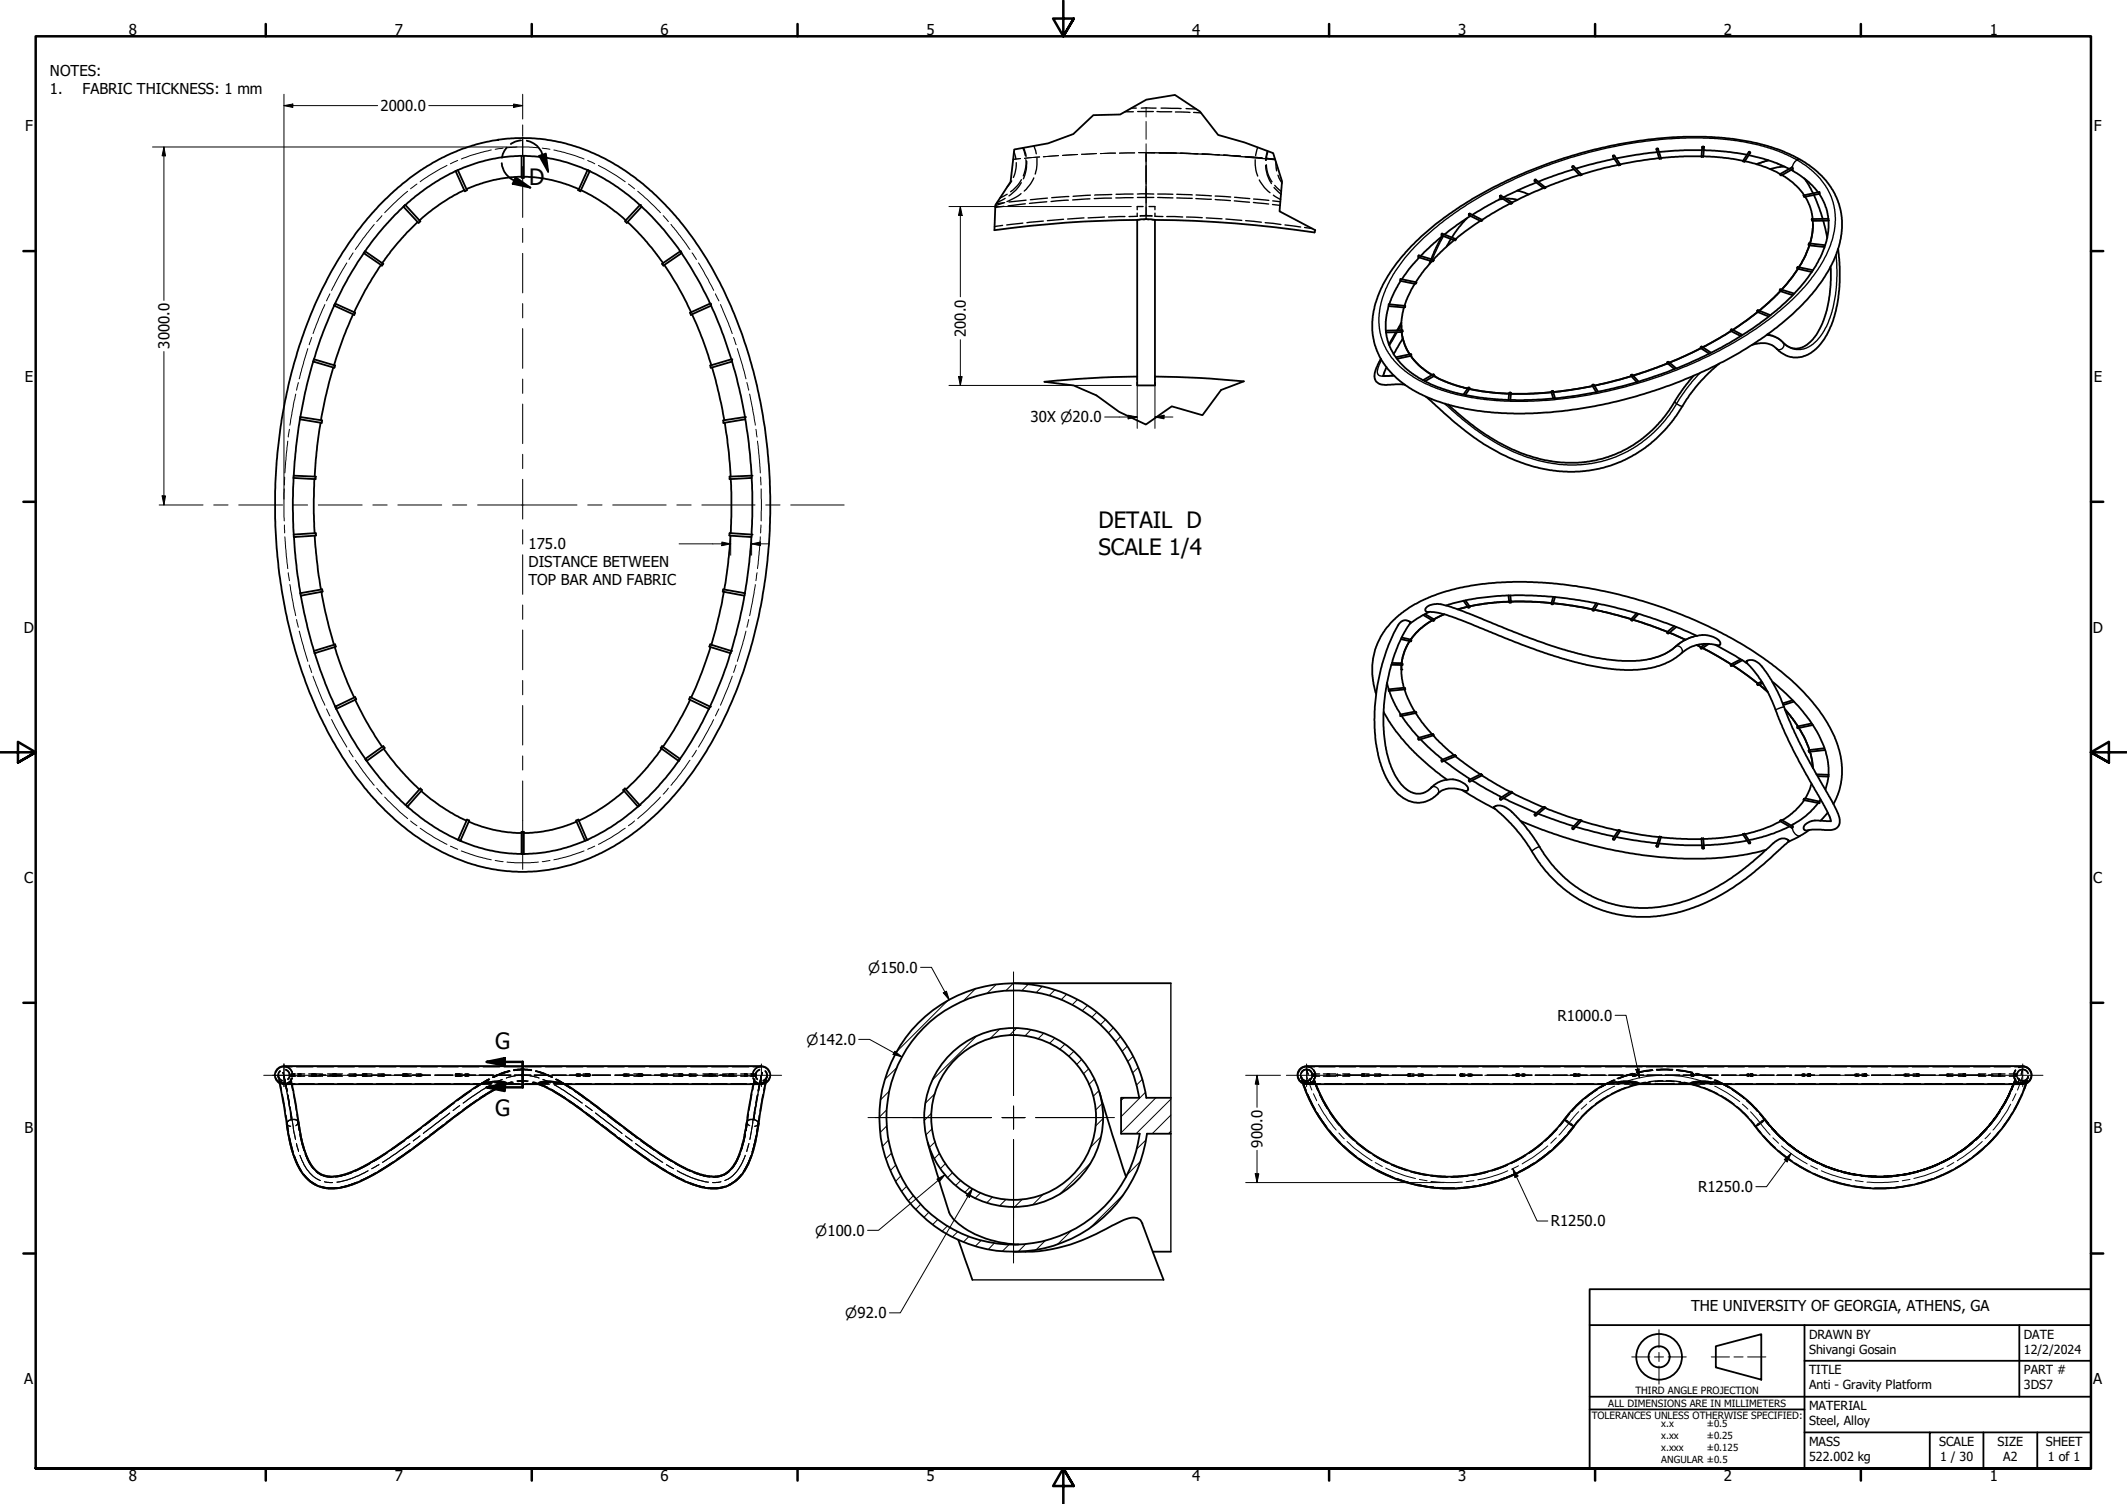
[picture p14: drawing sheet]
<svg xmlns="http://www.w3.org/2000/svg" width="594mm" height="420mm" viewBox="0 0 594 420" stroke-linecap="round" stroke-linejoin="round" font-family="sans-serif">
<defs><g id="words">
<g font-size="6.3">
<text x="147.8" y="51.7">D</text>
<text x="306.8" y="147.6">DETAIL D</text>
<text x="306.8" y="155">SCALE 1/4</text>
<text x="138.3" y="293.1">G</text>
<text x="138.3" y="311.9">G</text>
</g>
<g font-size="4.2">
<text x="36" y="9.8">8</text>
<text x="110.2" y="9.8">7</text>
<text x="184.5" y="9.8">6</text>
<text x="258.8" y="9.8">5</text>
<text x="333" y="9.8">4</text>
<text x="407.2" y="9.8">3</text>
<text x="481.5" y="9.8">2</text>
<text x="555.8" y="9.8">1</text>
<text x="13.9" y="21.2">NOTES:</text>
<text x="13.9" y="26.2">1.</text>
<text x="23.1" y="26.2">FABRIC THICKNESS: 1 mm</text>
<text x="106.3" y="31">2000.0</text>
<text x="7" y="36.7">F</text>
<text x="584.8" y="36.7">F</text>
<text x="269.7" y="94.1" transform="rotate(-90 269.7 94.1)">200.0</text>
<text x="47.3" y="97.4" transform="rotate(-90 47.3 97.4)">3000.0</text>
<text x="6.9" y="106.7">E</text>
<text x="584.8" y="106.7">E</text>
<text x="287.8" y="118">30X ⌀20.0</text>
<text x="147.6" y="153.5">175.0</text>
<text x="147.6" y="158.5">DISTANCE BETWEEN</text>
<text x="147.6" y="163.5">TOP BAR AND FABRIC</text>
<text x="6.7" y="176.7">D</text>
<text x="584.5" y="176.7">D</text>
<text x="6.8" y="246.7">C</text>
<text x="584.6" y="246.7">C</text>
<text x="435" y="285.2">R1000.0</text>
<text x="6.9" y="316.7">B</text>
<text x="584.7" y="316.7">B</text>
<text x="352.6" y="320.6" transform="rotate(-90 352.6 320.6)">900.0</text>
<text x="474.3" y="333">R1250.0</text>
<text x="433.1" y="342.6">R1250.0</text>
<text x="472.3" y="366.3">THE UNIVERSITY OF GEORGIA, ATHENS, GA</text>
<text x="6.8" y="386.7">A</text>
<text x="584.6" y="386.7">A</text>
<text x="36" y="413.6">8</text>
<text x="110.2" y="413.6">7</text>
<text x="184.5" y="413.6">6</text>
<text x="258.8" y="413.6">5</text>
<text x="333" y="413.6">4</text>
<text x="407.2" y="413.6">3</text>
<text x="481.5" y="413.6">2</text>
<text x="555.8" y="413.6">1</text>
</g>
<g font-size="3.9">
<text x="242.5" y="271.7">⌀150.0</text>
<text x="225.2" y="291.8">⌀142.0</text>
<text x="227.7" y="345.2">⌀100.0</text>
<text x="236.1" y="368.3">⌀92.0</text>
</g>
<g font-size="3.5">
<text x="505.3" y="374">DRAWN BY</text>
<text x="565.3" y="374">DATE</text>
<text x="505.3" y="378.1">Shivangi Gosain</text>
<text x="505.3" y="384">TITLE</text>
<text x="565.3" y="378.1">12/2/2024</text>
<text x="565.3" y="384">PART #</text>
<text x="505.3" y="388.2">Anti - Gravity Platform</text>
<text x="565.3" y="388.2">3DS7</text>
<text x="505.3" y="394">MATERIAL</text>
<text x="505.3" y="398.1">Steel, Alloy</text>
<text x="505.3" y="404">MASS</text>
<text x="541.6" y="404">SCALE</text>
<text x="557.9" y="404">SIZE</text>
<text x="571.4" y="404">SHEET</text>
<text x="505.3" y="408.2">522.002 kg</text>
<text x="541.9" y="408.2">1 / 30</text>
<text x="559.5" y="408.2">A2</text>
<text x="572" y="408.2">1 of 1</text>
</g>
<g font-size="2.8">
<text x="456.8" y="389.4">THIRD ANGLE PROJECTION</text>
<text x="449.2" y="393">ALL DIMENSIONS ARE IN MILLIMETERS</text>
<text x="444.6" y="396.3">TOLERANCES UNLESS OTHERWISE SPECIFIED:</text>
</g>
<g font-size="2.7">
<text x="464" y="398.8">x.x</text>
<text x="476.7" y="398.8">±0.5</text>
<text x="464" y="402.1">x.xx</text>
<text x="464" y="405.4">x.xxx</text>
<text x="476.7" y="402.1">±0.25</text>
<text x="476.7" y="405.4">±0.125</text>
<text x="464" y="408.7">ANGULAR ±0.5</text>
</g>
</g></defs>
<!-- layer: Hatch (ANSI) -->
<g fill="none" stroke="#000" stroke-width=".28">
<path d="M264.7 279.6l-14.3 14.2M272.5 276.2l-3.4 3.4M278.2 275.1l-2.5 2.4M283 274.7l-2.1 2.1M287.2 274.9l-1.8 1.9M291.1 275.6l-1.7 1.7M294.6 276.5l-1.5 1.6M297.9 277.8l-1.5 1.5M300.9 279.3l-1.4 1.4M250.5 298.2l-3.4 3.3M272.7 289.5l-12.3 12.2M279.1 287.6l-2.6 2.6"/>
<path d="M283.9 287.3l-2 2M287.9 287.7l-1.6 1.7M291.5 288.7l-1.6 1.5M294.6 290l-1.5 1.5M297.4 291.8l-1.4 1.4M299.9 293.7l-1.5 1.4M302.1 296l-1.4 1.4M303.7 280.9l-1.4 1.5M304 298.6l-1.4 1.4M306.3 282.8l-1.4 1.4M308.7 284.9l-1.4 1.4M311 287.1l-1.4 1.5"/>
<path d="M313 289.6l-1.4 1.5M314.8 292.3l-1.4 1.4M316.5 295.1l-1.5 1.5M317.9 298.2l-1.6 1.6M247.6 310l-2 2.1M247.7 314.5l-1.8 1.8M248.2 318.5l-1.7 1.7M248.3 304.8l-2.4 2.5M260.2 311l-2.1 2M260.3 315.3l-1.7 1.7M261.1 305.5l-2.7 2.7M261.2 319l-1.6 1.5"/>
<path d="M305.6 301.5l-1.5 1.5M306.9 304.7l-1.6 1.6M307.5 317.6l-3 3M307.8 308.3l-1.8 1.8M308.1 312.5l-2.2 2.1M313.9 306.7l-.8 .7M319 301.5l-1.6 1.6M319.9 305.2l-6.8 6.8M320 318.5l-2.6 2.5M322.8 306.7l-9.7 9.8M327 316l-.7 .7M327 311.5l-5.2 5.2"/>
<path d="M327 307.1l-9.7 9.6M249 322.1l-1.5 1.6M250.2 325.5l-1.5 1.5M251.6 328.5l-1.5 1.6M253.2 331.4l-1.4 1.4M255.1 334l-1.4 1.4M257.2 336.4l-1.4 1.5M259.5 338.6l-1.4 1.5M262.4 322.2l-1.5 1.5M264.1 325l-1.5 1.5M266.1 327.6l-1.4 1.4M268.4 329.8l-1.5 1.4"/>
<path d="M270.9 331.7l-1.4 1.4M273.9 333.2l-1.5 1.6M277.2 334.4l-1.6 1.6M281 335.1l-1.8 1.7M285.6 335l-2.2 2.2M291.5 333.5l-3 3M304.5 325l-8.6 8.7M313.8 333.7l-9.2 9.2M318.5 324.5l-3.8 3.8M261.9 340.7l-1.4 1.4M264.6 342.5l-1.5 1.5M267.5 344.1l-1.5 1.4"/>
<path d="M270.6 345.4l-1.5 1.5M274.1 346.5l-1.7 1.6M277.7 347.3l-1.7 1.7M281.9 347.6l-1.9 1.9M286.5 347.5l-2.1 2.2M292 346.6l-2.6 2.6M299.2 343.8l-3.8 3.8"/>
</g>
<!-- layer: Hidden (ANSI) -->
<g fill="none" stroke="#000" stroke-width=".38">
<path d="M314.2 31.2h2.3M316 30.2h1.4M317.8 31.2h4.3M318.8 30.2h4.1M323.2 31.2h4.1M324.3 30.2l5.6 .1M328.3 31.3l4.1 .1M331.3 30.3l2.8 .2M333.4 31.4l2 .1M280.2 56.7l-2.2 .7M280.4 57.6l-2.5 .4M280.6 56.6l-2.3 .3"/>
<path d="M280.7 55.4l-2.3 1.2M281.3 54.3l-2 1.1M282.6 50.5l-1.3 1.7M283.2 42.3l.5 2.1M283.8 45.4a9.5 9.5 0 0 1-.8 4.2M285.2 54.1l-1.4 .9-2.6 1.3M285.2 51a10.9 10.9 0 0 1-3.4 3.7M285.3 50.2l-.1 .1a9.6 9.6 0 0 1-2.9 3.3M285.7 41.3l.7 2.2M285.9 41.3l.7 2.4M286.4 56.9l-4.8 .6M286.5 44.6a8.9 8.9 0 0 1-.7 4.5"/>
<path d="M286.6 55.9l-4.8 .5M286.7 45l.1 .1a10.9 10.9 0 0 1-1 4.9M288.7 49.7a10.2 10.2 0 0 1-2.6 3.7M288.8 40.7l.6 2.3M289.6 44.1a11.6 11.6 0 0 1-.5 4.5M292.4 56.4l-4.9 .4M292.5 55.4l-4.7 .4M298.4 55.9l-4.8 .4M298.5 54.9l-4.7 .3M304.4 55.5l-4.8 .4M304.5 54.5l-4.8 .3M310.5 55.4l-4.9 .1"/>
<path d="M310.5 54.3l-4.7 .2M316.5 54.2l-4.8 .1M316.5 55.2l-4.8 .1M317.6 59.5v.9l-2.3 .1M317.7 54.2h4.6M317.7 55.2h4.6M319.3 57.7h-1.7v.9M320.9 57.7h1.7v.9M322.6 59.5v.9l2.2 .1M323.3 54.2l4.3 .1M323.3 55.2l4.3 .1M328.7 54.3l4.3 .2"/>
<path d="M328.7 55.3l4.3 .1M334 55.5l4.3 .2M334.1 54.5l4.2 .2M339.4 54.8l4.3 .2M339.4 55.7l4.3 .3M344.7 56.1l4.3 .4M344.8 55.1l4.3 .4M350.1 56.6l4.2 .4M350.1 55.6l4.3 .4M350.6 44.6l.2 2.9 .5 1.7M351.3 41.2l-.6 2.3M351.7 50.3l1.6 2.3 1.4 1.2"/>
<path d="M353.5 46.2a9.7 9.7 0 0 0 1.6 5.1M353.7 46a8.4 8.4 0 0 0 1.6 4.8M353.9 42.2l-.4 2.6M354.1 42.3l-.4 2.4M355.4 57.1l2.2 .3M355.5 56.1l2.1 .3M355.7 54.5l2 1.2M355.9 52.4l1.9 1.9M356 51.8l1.9 1.7M356.4 45.3l.2 2.4M356.9 48.9l1.2 2.3M280 63l-2.3 .3"/>
<path d="M285.7 62.3l-4.5 .5M291.4 61.8l-4.6 .4M297.1 61.3l-4.6 .3M302.8 60.9l-4.6 .3M308.5 60.6l-4.6 .3M314.2 60.5l-4.6 .1M318.5 60.3h3.3M318.5 60.4h3.3M318.5 61.4h-.9M319.3 61.3h1.6M321.8 61.4h.8M325.9 60.5l4.4 .1"/>
<path d="M331.4 60.6l4.4 .2M336.9 60.9l4.4 .2M342.4 61.2l4.4 .4M347.9 61.6l4.4 .5M353.4 62.2l4.4 .5M358.9 62.8l4.4 .6M364.4 63.5l2.1 .4M317.6 105.2v.8M317.6 106.8v.9M322.6 105.2v.8M322.6 106.8v.9M78.2 299.1l-.5 .9v.7"/>
<path d="M78.3 299.3l-.5 .7v.7M79.3 297.9a2.41 2.41 0 0 1 2.4 1.7M79.3 298a2.4 2.4 0 0 1 2.2 1.6M79.3 298a2.57 2.57 0 0 0-2.3 1.6M79.3 298h2.3M79.8 298.9a1.56 1.56 0 0 1 .5 2.6M79.8 298.7a1.69 1.69 0 0 1 .7 2.9M82.8 298h4.6M88.6 298h4.6M94.4 298h4.6M100.2 298h4.6M106 298h4.6"/>
<path d="M111.8 298h4.6M117.5 298h4.7M123.4 298h4.6M129.2 298h4.6M134.9 298h4.7M140.8 298h4.6M142.3 299.2l-2.4 .7-2.2 1M142.4 299.3l-4.6 1.7M143.5 298.9l2.5-.2zM143.6 299.1l2.4-.3zM146 298.7l2.5 .2M146 298.8l2.4 .3"/>
<path d="M146.6 298h4.6M149.6 299.3l4.5 1.7M149.7 299.2l2 .6 2.6 1.1M152.3 298h4.7M158.2 298h4.6M164 298h4.6M169.7 298h4.7M175.5 298h4.6M181.4 298h4.6M187.1 298h4.7M192.9 298h4.6M198.8 298h4.6"/>
<path d="M204.5 298h4.7M210.3 298h2.4M212.2 298.7l-.8 .6-.4 .7M212.2 298.9l-.7 .5-.4 .6M212.7 297.9a2.57 2.57 0 0 0-2.5 1.7M212.7 298a2.57 2.57 0 0 0-2.3 1.6M212.7 298a2.4 2.4 0 0 1 2.2 1.6M213.7 299.3a1.56 1.56 0 0 1-.6 2.6M213.7 299.1a1.72 1.72 0 0 1-.5 2.9M363.3 299.8a1.67 1.67 0 0 1 1.6-1.1 1.67 1.67 0 0 1 1.6 1.1M363.5 299.9a1.53 1.53 0 0 1 1.4-1.1 1.53 1.53 0 0 1 1.5 1.1M364.9 297.9l1.2 .3"/>
<path d="M364.9 298l1.1 .2M364.9 298a2.4 2.4 0 0 0-2.2 1.6M364.9 298h2.3M366.4 300l.2 .7M366.5 299.9l.3 .8M366.8 299l.5 1M367 298.9l.4 1.1h1.2M368.4 298h4.5M374.1 298h4.6M379.8 298h4.6M385.5 298h4.6M391.2 298h4.6"/>
<path d="M396.9 298h4.6M402.7 298h4.5M408.4 298h4.5M414.1 298h4.6M419.8 298h4.6M425.5 298h4.6M431.2 298h4.6M436.9 298h4.6M442.7 298h4.5M448.4 298h4.5M454.1 298h4.6M456 299.9l-4.3 1.4"/>
<path d="M456.1 300l-4.2 1.3M459.8 298h4.6M461.5 298.9l-4.4 .7M461.6 299l-4.4 .7M462.7 298.7h4.5M462.7 298.9h4.5M465.5 298h4.6M468.2 299l4.4 .7M468.3 298.9l4.5 .7M471.2 298h4.6M473.7 300l4.2 1.3M473.9 299.9l4.3 1.4"/>
<path d="M476.9 298h4.6M482.7 298h4.5M488.4 298h4.6M494.1 298h4.6M499.8 298h4.6M505.5 298h4.6M511.2 298h4.6M517 298h4.5M522.7 298h4.5M528.4 298h4.6M534.1 298h4.6M539.8 298h4.6"/>
<path d="M545.5 298h4.6M551.2 298h4.6M557 298h4.5M562.7 298h2.3M562.9 298.9l-.4 1.1M563 299l-.4 1M563.3 299.9l-.2 .8M563.4 299.8a1.67 1.67 0 0 1 1.6-1.1 1.67 1.67 0 0 1 1.5 1.1M563.4 300l-.2 .7M563.5 299.9a1.53 1.53 0 0 1 1.5-1.1 1.53 1.53 0 0 1 1.4 1.1M565 297.9l-1.2 .3M565 298l-1.1 .2"/>
<path d="M565 298a2.4 2.4 0 0 1 2.2 1.6M77 301.1a2.36 2.36 0 0 0 2.3 1.6 2.36 2.36 0 0 0 2.2-1.6M77.7 300.7l.1 .5M77.7 300.7l.5 .9 .6 .4M77.8 300.7l.1 .5M77.8 300.7l.3 .6 .8 .6M77.9 301.6l.1 .5M78 302.2l.5 .5 1.1 .2M78 302.6l.5 .1M78 301.7l.1 .5M78.2 302.4l.4 2.3M78.9 305.8l.8 4.6"/>
<path d="M78.9 302.7l-.8-.4-.1-.3 1.7 .7M79.1 302.7l-1-.5 1.6 .5M79.3 302.7h.1M79.3 302.9h.5M79.5 302.7h.2M79.9 311.6l.3 2.3M79.9 302.7h2.5M80.2 313.9l.4 2.3zM80.4 302.6l.9-.4-.6 .5h-1M80.5 302.5l.9-.5-.5 .6-1.2 .1M80.5 302.7l.8-.3-.1 .2-.7 .3-2.3-.5 .9 .4M80.8 300l.2 .8"/>
<path d="M80.8 317.4l1.1 4.5M81 300l.1 .7M81.1 301.5l.2 .7M81.2 302.3l.1-.1a.54 .54 0 0 1-.7 .6l-.7 .1M81.2 301.4l.2 .7M81.3 302.4l.4 2.2M81.4 302.2l.1 .3M81.5 300.3v.4l.1-.2M81.5 300.1v.2M81.5 300.3v.2M81.5 302.7v.2M81.5 300.7h.2"/>
<path d="M81.5 300h.2M81.6 300.1l-.1 .2M81.7 301.2a2.4 2.4 0 0 1-2.8 1.6M81.8 300.7h.1M81.8 300h.1M81.9 300v.7zM82 305.7l.7 4.4M82 300.2v-.2v.7h.5M82 300.1v.5M82 300h.5M82.9 311.3l.3 2.2M83 300.7h.6"/>
<path d="M83 300h.6M83.2 313.5l.4 2.3zM83.3 300.1v.5M83.4 302.7h4.4M83.5 300.1v.5M83.6 300l.3 .1-.1 .6-.2-.1zM83.7 300.7h1.4M83.7 300h1.4M83.8 316.9l1.1 4.5zM83.9 300.6l-.1-.6 .2 .1-.1 .5M86.2 300.7h1.2M86.2 300h1.2"/>
<path d="M87.1 300.1v.5M87.4 300.1v.5M87.5 300l.3 .1-.1 .6h-.2zM87.5 300.1l-.1-.1v.7l.1-.1M87.6 300.7h2.1M87.6 300h2.1M87.7 300.3v.1M87.8 300.3h.7M87.8 300.4h.7M87.8 300.1h.1l-.1 .5M87.8 300.3v.1M87.9 300.4h.1"/>
<path d="M88.1 300.4v.2M88.1 300.1v.2M88.2 300.1l.1 .2M88.3 300.4l-.1 .2M88.9 302.7h4.3M89.1 300.3h1.8M89.1 300.4h1.8M89.5 300.3v.1M89.7 300.3v.1M89.8 300.3v.1M89.9 300.4v.2M89.9 300.1v.2"/>
<path d="M90 300.4v.2M90 300.1v.2M90.1 300.4l-.1 .2M90.1 300.1v.2M91.5 300.7h4.1M91.5 300h2.2M92.1 300.3h3.2M92.1 300.4h3.2M92.9 300.1h.3l-.1 .6-.2-.1M93.1 300.3v.1M93.3 300.3v.1M93.4 300.4l.1 .2"/>
<path d="M93.4 300.1h-.2v.5h.2M93.5 300.1l-.1 .2M93.5 300.3v.1M93.6 300.3l-.2-.3-.1 .6 .2 .1 .1-.3M93.6 300.4l.1 .2M93.7 300v.7l-.2-.3M93.7 300h1.9M93.8 300.4v.2M93.8 300.1v.2M93.9 300.1h-.2v.5l.2 .1M94.3 302.7h4.3M97.1 300.3h1.9"/>
<path d="M97.1 300.4h1.9M97.5 300.7h1.9M97.5 300h1.9M98.6 300.3v.1M99 300.1v.5M99.1 300.3h3.1M99.1 300.4h3.1M99.2 300.4v.2M99.2 300.1v.2M99.2 300.4l.1 .2M99.2 300.3v.1M99.3 300.1l-.1 .2"/>
<path d="M99.4 300.1l.1 .2M99.5 300.4l-.1 .2M99.7 302.7h4.3M101.2 300.1h.1a.25 .25 0 0 1 .2 .2 .25 .25 0 0 1-.2 .3h-.1M101.3 300.7h.4M101.3 300h.4M101.7 300h2.2M101.7 300.7h2.2M101.8 300.1a.29 .29 0 0 0-.3 .2 .29 .29 0 0 0 .2 .4v-.1M101.9 300.1a.29 .29 0 0 0-.3 .2 .29 .29 0 0 0 .3 .4M101.9 300.1a.27 .27 0 0 1 .4 .2 .27 .27 0 0 1-.3 .4M101.9 300.1a.26 .26 0 0 0-.3 .2 .26 .26 0 0 0 .3 .3"/>
<path d="M102 300.1a.27 .27 0 0 1 .4 .2 .27 .27 0 0 1-.2 .4M103.8 300.3h3.3M103.8 300.4h5.4M105.2 302.7h4.3M105.5 300.7h1.8M105.5 300h1.8M106.4 300.3v.1M106.7 300.4v.2M106.7 300.3v.1M106.7 300.1v.2M106.8 300.3v.1M107 300.6l.1-.2v.2"/>
<path d="M107 300.1l.1 .2M107.1 300.1v.2M107.1 300.3h2.1M107.2 300.3v.1M107.4 300.1v.2M107.4 300.4v.2M110.2 300.3h4M110.2 300.4h4M110.6 302.7h4.3M112.4 318.9l-3.8 2.6M112.5 300.1a.29 .29 0 0 1 .4 .2 .29 .29 0 0 1-.4 .3M112.6 300.7h.2"/>
<path d="M112.6 300h.2M113 300h1.9M113 300.7h.4M113 300.1a.27 .27 0 0 0-.4 .2 .27 .27 0 0 0 .4 .3M113.1 300.1a.3 .3 0 0 0-.4 .3 .3 .3 0 0 0 .4 .3M113.3 300.1a.3 .3 0 0 1 .4 .2 .3 .3 0 0 1-.4 .4M113.3 300.6a.32 .32 0 0 1-.3-.4 .32 .32 0 0 1 .5-.2 .32 .32 0 0 1 .3 .4 .32 .32 0 0 1-.4 .3M113.4 300.7h1.5M113.9 317.9l3.8-2.8zM115.2 300.3h2M115.2 300.4h5M116 302.7h4.3"/>
<path d="M116.3 300.7h1.3M116.3 300h1.3M116.6 300.3v.1M116.9 300.4l.1 .2M117 300.1l-.1 .2M117.2 300.3v.1M117.2 315.4l-3.9 2.8M117.3 300.3h.2M117.3 300.6l.1-.2 .1 .2M117.3 300.1l.1 .2 .1-.2M117.5 300.3h2.7M117.7 300.3v.1"/>
<path d="M117.8 300.1l.1 .2M117.9 300.4l-.1 .2M118.6 314.4l3.6-2.8zM120.3 317l-.2 .2 3.7-2.9zM121.4 302.7h4.3M121.5 300.3h5M121.5 300.4h5M121.8 311.8l-3.8 2.8M123.1 310.9l3.7-2.8zM124.7 313.5l3.7-2.7zM126.2 312.6l-.7 .5M126.5 308.2l-3.8 2.9"/>
<path d="M126.8 302.7h4.3M127.2 300.1a.29 .29 0 0 1 .4 .2 .29 .29 0 0 1-.4 .3M127.4 300h.3M127.6 311.6l-.7 .5M127.7 300.1a.33 .33 0 0 0-.5 .2 .33 .33 0 0 0 .4 .4M127.8 300.1a.33 .33 0 0 0-.6 .2 .33 .33 0 0 0 .5 .4h-.3M127.8 300.3v.3h.4M127.8 300.3h2.5M127.8 300.4h2.5M127.9 300h.3M127.9 307.3l-.1 .1 3.7-2.6zM127.9 300.7h.2"/>
<path d="M128 300.1a.33 .33 0 0 1 .5 .2 .33 .33 0 0 1-.4 .4M128.1 300.1a.33 .33 0 0 1 .5 .2 .33 .33 0 0 1-.5 .4M128.1 300.7h.1M128.2 300l-.4 .1v.2M128.2 300h.9M128.3 300.7h.8M129.3 310.1l3.8-2.7zM129.7 300.3v.1M129.9 300.4l.1 .3M129.9 300.7h.8M129.9 300h.8M130 300.1l-.1 .2"/>
<path d="M130.3 300.3h.3M130.3 300.3v.1M130.3 300.4h.1M130.4 300.4l-.1 .3M130.4 300.4l.2 .3M130.4 300.4h.2M130.6 300l-.2 .3-.1-.2M130.7 300.3h2.1M130.7 300.4h2.1M130.9 300l.2 .3M130.9 300.3v.1M131.1 300.4l-.2 .3"/>
<path d="M131.2 304.8l-3.8 2.7M132.2 302.7h2.2M132.5 304.1l1.9-1.2zM133.9 300.3h3.9M133.9 300.4h3.9M134.2 306.6l-.2 .1 4-2.4zM134.4 302.7l2.1-1.2zM134.4 302.9h2.7M134.6 302.7l2.1-1.2zM134.6 302.7h2.8M136.4 302.3l-2 .4M136.4 302.4l-2 .3"/>
<path d="M137.1 302.4l-2.7 .5M137.2 302.4l-3 .5-2 1.2M137.4 302.1l2.2-.1 1.9 .6M137.4 302.3l-2.8 .4M138.4 302.9h2.8M138.5 302.4h1.6l1.1 .5-1.5-.5zM138.6 302.2l1.9 .2 1 .5M138.7 300.3h4M138.7 300.4h4M138.8 302.2h1.5l1.2 .5-1-.3zM139 303.8l2.2-.9zM141.5 302.4l-1-.3-1.8-.1-4.1 .7"/>
<path d="M142.9 302.3l-1.4 .4h-2.8M143.3 302.4l-1.4 .3h3.3M143.7 300.3h2.2M143.7 300.4h2.2M144.5 302h3M144.6 302.1l1.4-.1zM146 302l1.3 .1M146.1 300a.34 .34 0 0 0-.4 .3 .34 .34 0 0 0 .4 .4M146.1 300.3h2.2M146.1 300.4h2.2M148.7 302.4l1.4 .3h-3.3M149 302.3l1.4 .4h2.8"/>
<path d="M149.2 300.3h4M149.2 300.4h4M150.4 302.7l1.2-.5h1.6h-1.2zM150.5 302.4l1.5-.4h1.4l3.9 .7M150.8 302.8l.8-.3 1.9-.1zM153.3 302.2l-1.8 .2-1.1 .5M153.5 302.9h-2.7l2.1 .9M154 304.3l3.9 2.4M154.2 300.3h3.9M154.2 300.4h3.9M154.6 302.1l-2.3-.1-1.8 .6M154.6 302.3l2.7 .4"/>
<path d="M154.6 302.7h2.7M154.8 302.4l2.7 .5M154.8 302.9h2.7M155.2 301.5l2.1 1.2M155.4 301.5l2.1 1.2M155.6 302.4l1.9 .3M155.6 302.3l1.9 .4M157.5 302.9l-2.7-.5 3 .5M157.5 302.9l1.9 1.2M157.5 302.7h2.2M158.9 307.4l3.7 2.7M159.1 300.3h2.1"/>
<path d="M159.1 300.4h2.1M160.5 304.8l3.7 2.6M160.8 302.7h4.4M160.9 300.4l.1 .3M161 300.3v.1M161 300l-.1 .3M161.2 300.7h.9M161.2 300h.9M161.4 300.3h.1M161.4 300l.1 .3M161.4 300.4h2.7M161.5 300.4l.2 .3"/>
<path d="M161.5 300.4l-.1 .3M161.6 300.3h2.5M161.7 300.1l-.2 .2M161.7 300.3v.1M162 300.1l.1 .2M162.1 300.4l-.1 .3M162.2 300.3v.1M162.9 300.7h.9M162.9 300h.9M163.5 300.1a.32 .32 0 0 1 .5 .2 .32 .32 0 0 1-.4 .4 .31 .31 0 0 0 .4-.3 .31 .31 0 0 0-.4-.3M163.6 310.8l3.7 2.8M163.8 300h.2a.31 .31 0 0 0-.4 .3 .31 .31 0 0 0 .4 .3"/>
<path d="M163.8 300.7h.2M164.1 300.3l.2-.3 .3 .1a.33 .33 0 0 0-.5 .2 .33 .33 0 0 0 .4 .4M164.1 300.3l.4 .4M164.2 300.7h.2M164.2 300h.2M164.5 300.1a.29 .29 0 0 1 .4 .2 .29 .29 0 0 1-.4 .3M164.5 300h.1M165.1 308.1l3.7 2.8M165.4 300.3h5.1M165.4 300.4h5.1M166.2 302.7h4.4M168.2 314.3l3.7 2.9"/>
<path d="M169.7 311.6l3.7 2.8M171.6 302.7h4.4M171.8 300.3h2.6M171.8 300.4h2.6M172.8 317.9l3.7 2.8M174.1 300.4l.1 .2M174.2 300.1l-.1 .2M174.3 300.3v.1M174.3 315.1l3.7 2.8M174.3 300.7h1.4M174.3 300h1.4M174.4 300.1l.2 .2 .1-.2"/>
<path d="M174.4 300.6l.2-.2 .1 .2M174.5 300.3h.1M174.5 300.4h2.3M174.7 300.3h2.1M174.8 300.4h.1M174.9 300.1l.2 .2M175.1 300.4l-.2 .2M175.3 300.3v.1M177 300.7h1.6M177 300h1.6M177 302.7h4.4M177.8 300.3h4"/>
<path d="M177.8 300.4h4M178.2 300.1a.3 .3 0 0 1 .4 .2 .3 .3 0 0 1-.3 .4M178.4 300.1a.28 .28 0 0 1 .4 .2 .28 .28 0 0 1-.4 .3M178.7 300h.1M178.9 300.1a.28 .28 0 0 0-.4 .2 .28 .28 0 0 0 .4 .3M178.9 318.6l3.8 2.7M178.9 300h.4M179.1 300.1a.3 .3 0 0 0-.4 .2 .3 .3 0 0 0 .4 .4h-.4M179.2 300.1a.28 .28 0 0 1 .4 .2 .28 .28 0 0 1-.4 .3M179.3 300.1a.31 .31 0 0 0-.5 .2 .31 .31 0 0 0 .4 .4M179.3 300.7h.1M182.5 302.7h4.3"/>
<path d="M182.8 300.3h2M182.8 300.4h2M184.5 300.4l.1 .2M184.6 300.1l-.1 .2M184.7 300.7h1.7M184.7 300h1.7M184.8 300.3h.2M184.8 300.4h.1M184.8 300.3v.1M184.8 300.1l.1 .2 .1-.2M184.9 300.4l.1 .2M184.9 300.4l-.1 .2"/>
<path d="M184.9 300.4h.1M185.1 300.3h3.1M185.1 300.4h3.1M185.2 300.3v.1M185.2 300.1l.1 .2M185.3 300.4l-.1 .2M185.5 300.3v.1M187.9 302.7h4.3M188.1 300h1.8M188.1 300.7h1.6M189.6 300.1a.27 .27 0 0 1 .4 .2 .27 .27 0 0 1-.3 .4M189.7 300.1a.27 .27 0 0 1 .4 .3 .27 .27 0 0 1-.4 .3"/>
<path d="M189.7 300.7h.2M189.7 300.3h5.1M189.7 300.4h3M190.1 300.7h.1M190.1 300h.1M190.2 300.6a.25 .25 0 0 1-.3-.3 .25 .25 0 0 1 .4-.2 .28 .28 0 0 0-.3 .3 .28 .28 0 0 0 .4 .3M190.3 300h.1M190.4 300.1a.26 .26 0 0 0-.3 .2 .26 .26 0 0 0 .3 .3M190.5 300.1h.3v.4l-.3 .1M190.5 300.7h.1M190.5 300h.1M192.5 300.1v.2"/>
<path d="M192.5 300.4v.2M192.6 300.7h1.8M192.6 300h1.8M192.7 300.1v.2M192.7 300.4l.1 .2M192.7 300.4v.2M192.7 300.3l.1 .1M192.8 300.1l-.1 .2M192.9 300.4h1.9M193 300.1v.2M193 300.4v.2M193 300.3v.1"/>
<path d="M193.3 300.3v.1M193.3 302.7h4.4M196.3 300.7h1.9M196.3 300h1.9M196.7 300.4h1.7M198.1 300.1l.1-.1 .1 .3M198.1 300.3l.1-.3 .2 .3M198.2 300.7h.2M198.3 300.3l.1 .3h.2M198.3 300.1l.1 .2v-.2M198.3 300.6l.1-.2v.2M198.3 300.3l-.2 .4"/>
<path d="M198.3 300h.1M198.4 300.3v.4l-.3-.3M198.4 300.3l.2 .1M198.4 300.3l.3 .3M198.5 300.1v.2h-1.8M198.5 300.4v.2M198.5 300.7h2M198.5 300h2M198.6 300.1l-.2-.1-.1 .3M198.6 300.3h1.2M198.6 300.4h1.2M198.7 300.3v.1"/>
<path d="M198.7 300.1l-.3 .2M198.8 302.7h4.3M198.8 300.1h.3l-.1 .6-.2-.1M198.9 300.3v.1M201 300.3h1.2M201 300.4h1.2M201.9 300.1v.2M201.9 300.4v.2M201.9 300.1l.1 .2v-.2M201.9 300.6l.1-.2v.2M202.1 300.1v.2M202.1 300.4v.2"/>
<path d="M202.2 300.3h.1M202.2 300.3l.1 .1M202.3 300.3v.1M202.3 300.7h3.4M202.3 300h3.4M202.3 300.3h.6M202.3 300.4h.6M202.4 300.3v.1M203.5 300.3h.8M203.7 300.1v.2M203.7 300.4v.2M203.8 300.1v.2z"/>
<path d="M203.8 300.4v.2zM203.8 300.1v.2M203.8 300.4v.2M204.1 300.3h.1M204.1 300.1l.1-.1v.7l-.1-.1M204.2 302.7h4.3M204.2 300.1l.1-.1v.3M204.3 300.3l-.8 .1M204.3 300.3v.4l-.1-.1M204.5 300.1h-.2l.1 .5M204.6 300.1h-.2l.1 .5M204.7 300.1v.5"/>
<path d="M204.8 300.1v.5M206.9 300.7h1.3M206.9 300h2.1M208 300.1v-.1v.6M208.1 300.1l.1-.1-.1 .6M208.2 300.1l-.1-.1 .1 .6M208.2 316.9l-1.2 4.5M208.3 300.1l-.1-.1 .1 .6M208.3 300.7h.7M208.5 300.1v.5M208.6 300.1v.5M208.7 313.5l-.4 2.3z"/>
<path d="M209 311.3l-.3 2.2M209.4 300.7h.5M209.4 300h.5M209.5 302.7h2.5M209.9 300.1v.2M209.9 300.3v.4zM210 300.1l.1-.1v.3M210 305.7l-.8 4.4M210.1 300.3l-.1 .3M210.1 300.3v.3M210.1 300.1v-.1v.3M210.1 300.7h.3"/>
<path d="M210.1 300h.3M210.2 301.2a2.4 2.4 0 0 0 2.8 1.6M210.4 300.1v.4M210.4 301.1a2.36 2.36 0 0 0 2.2 1.6 2.36 2.36 0 0 0 2.3-1.6M210.4 302.7v.2M210.5 302.2v.3M210.6 302.4l-.4 2.2M210.7 301.4l-.1 .7M210.8 302.3l-.3-.1 .4 .5 .8 .2M210.8 301.5l-.1 .7M210.9 300.7l.1-.7 .1 1 .4 .6M211 300.8l.1-.8v.7l.5 .8"/>
<path d="M211.2 317.4l-1.1 4.5M211.5 302.5l-.9-.5 .3 .6 .6 .1 1.1-.1 1.4-.6-.4 .5-.6 .2M211.5 302.6l-.8-.4 .2 .4 .6 .1h.9l1.4-.5-.9 .5M211.5 302.7l-.9-.3 .9 .5 2.3-.5-.9 .4M211.8 302.9h.2M212.1 311.6l-.7 4.6M212.2 302.9h.5M212.2 302.7h.5M213.1 305.8l-.8 4.6M213.8 302.4l-.5 2.3M213.9 302.6l-.4 .1M213.9 302.2l-.6 .5-.9 .2"/>
<path d="M213.9 301.7l-.1 .5M214.1 301.6l-.1 .5M214.1 300.7l-.1 .5M214.2 300.7v.5M362.7 301.1a2.36 2.36 0 0 0 3.3 1.4M363.3 300.9a1.67 1.67 0 0 0 1.6 1.1 1.67 1.67 0 0 0 1.6-1.1M363.3 300.8l.2 .5zM363.5 300.8a1.53 1.53 0 0 0 1.4 1.1 1.53 1.53 0 0 0 1.5-1.1M363.5 300.8l.1 .5zM363.6 301.7l.1 .4M363.7 301.7l.2 .5M363.9 302.4l-.1-.1 .8 .5 .7 .1"/>
<path d="M363.9 302.6l.3 .1M364 302.4l.7 2.2zM364 302.4l-.3-.4 2.1 .7h.9a.36 .36 0 0 0 .5-.2 .36 .36 0 0 0-.2-.5l-1.4 .7 .9-.3a.33 .33 0 0 1 .4-.3 .33 .33 0 0 1 .2 .5l-1 .1-2.2-.5 .3 .3M364.2 302.6l-.2-.2 2.6 .5a.38 .38 0 0 0 .4-.1 .38 .38 0 0 0 .1-.4l-1.5 .4M364.9 302.9h.7M364.9 302.7h.7M365.3 305.7l2 4.2zM366 302.7h2.8M366 302.9h.5M366.1 302.6l-1 .3-.5-.1M366.8 302.4a.29 .29 0 0 1 .4-.2 .29 .29 0 0 1 .2 .4 .29 .29 0 0 1-.4 .1l-.5 .2M366.9 301.5l.3 .7z"/>
<path d="M366.9 300.5l.1 .2M367 301.4l.3 .8zM367 300l-.1 .2M367.2 300.7h.1M367.2 300h.1M367.2 302.4l.8 2.2zM367.3 300.7l-.4 1M367.3 300.2v.3M367.3 300.5v.2M367.3 300v.1M367.3 302.4l.1 .1M367.5 302.7v.2"/>
<path d="M367.9 310.9l2.6 3.9zM368.6 300.7h-1.2l-.4 1.1M368.6 305.6l2.1 4.1zM369.6 300h3.5M369.6 300.7h3.5M370 302.7h4.6M370.7 300.1h.2v.5h-.2M370.9 300.1h-.3l.1 .6 .2-.1M371 300.1l.3 .2-.3 .3M371.2 300.1h.1v.5h-.1M371.2 315.8l3.2 3.5zM371.3 310.6l2.8 3.8z"/>
<path d="M373.6 300v.1M373.6 300.2v.3M373.6 300.6v.1M374.3 300.3h-1l1 .1M374.8 315.2l3.2 3.3zM375 300.7h1.9M375 300h1.9M375.4 300.3h4.6M375.4 300.4h4.6M375.9 316.1l.4 .6M375.9 302.7h4.7M376.4 300.3v.1"/>
<path d="M376.8 300.1v.5M376.8 317.2l.5 .5M377 300.4v.2M377 300.1v.2M378.4 318.6l.5 .5M378.9 319.3l3.7 2.7zM379.4 319.5l.5 .5M380.4 300.1a.28 .28 0 0 1 .3 .2 .28 .28 0 0 1-.3 .3M380.5 300.7h.1M380.5 300h.1M380.7 300.1a.3 .3 0 0 1 .4 .3 .3 .3 0 0 1-.4 .3M380.7 300h.1"/>
<path d="M380.9 300.1a.26 .26 0 0 0-.4 .2 .26 .26 0 0 0 .4 .3M380.9 300.7h1.5M380.9 300h1.5M381 300.1a.3 .3 0 0 0-.4 .2 .3 .3 0 0 0 .3 .4M381.7 300.4h6M381.7 300.3h3.4M381.7 302.7h4.7M383.9 300.7h1.6M383.9 300h1.6M385.2 300.3h.1M385.3 300.4l.1 .2M385.4 300.1l-.1 .2"/>
<path d="M385.4 300.3h2.3M385.4 300.3v.1M385.6 300.1l.1 .2M385.7 300.4l-.1 .2M387.6 302.7h4.7M388.9 300.3h4.5M388.9 300.4h4.5M393.3 300.1a.29 .29 0 0 1 .4 .2 .29 .29 0 0 1-.4 .3M393.4 300.1a.32 .32 0 0 1 .5 .2 .32 .32 0 0 1-.4 .4M393.4 300.7h1.5M393.4 300h1.5M393.4 302.7h4.7"/>
<path d="M393.6 300.6a.27 .27 0 0 1-.5-.2 .27 .27 0 0 1 .4-.3 .29 .29 0 0 1 .5 .2 .29 .29 0 0 1-.4 .4M393.8 300.1a.29 .29 0 0 0-.5 .2 .29 .29 0 0 0 .4 .4M393.9 300.1a.29 .29 0 0 0-.5 .2 .29 .29 0 0 0 .4 .4M394.5 300.3h2.4M394.5 300.4h2.3M396.1 300.7h1.2M396.1 300h1.2M396.8 300.3l.1 .1M396.9 300.3h.2M396.9 300.4h.2M397 300.4l.1 .2M397.1 300.1l-.1 .2"/>
<path d="M397.3 300.3h2.7M397.3 300.4h2.7M397.4 300.3v.1M397.4 300.1l.2 .2M397.6 300.4l-.2 .2M399.4 302.7h4.7M401.3 300.3h5.2M401.3 300.4h5.2M405.2 302.7h4.7M407.9 300.3h2.6M407.9 300.4h2.6M407.9 300.1a.29 .29 0 0 1 .5 .2 .29 .29 0 0 1-.5 .3"/>
<path d="M408.1 300h.1M408.2 300.7a.32 .32 0 0 0 .4-.4 .32 .32 0 0 0-.5-.2 .31 .31 0 0 1 .4 .3 .31 .31 0 0 1-.4 .3h1M408.2 300a.31 .31 0 0 0-.2 .5 .31 .31 0 0 0 .5 0M408.2 300.1a.32 .32 0 0 0-.4 0 .32 .32 0 0 0 0 .4 .32 .32 0 0 0 .4 .1M408.2 300h.9M410 300.7h.9M410 300h.9M410.5 300.3v.1M410.6 300.3h.2M410.6 300.4h.2M410.7 300.4l.1 .3M410.8 300.1l-.1 .2"/>
<path d="M411 300.3h3M411 300.4h3M411 302.7h4.7M411.1 300.3v.1M411.1 300.1l.1 .2M411.2 300.4l-.1 .3M415.4 300.3h5.6M415.4 300.4h5.6M416.9 302.7h4.7M422.4 300.3l2.9 .1M422.4 300.4h3.1M422.8 302.7h4.7"/>
<path d="M423.5 300a.33 .33 0 0 1 .5 .3 .33 .33 0 0 1-.5 .3M423.6 300.7a.33 .33 0 0 0 .5-.3 .33 .33 0 0 0-.5-.3 .33 .33 0 0 1 .5 .2 .33 .33 0 0 1-.4 .4h.7M423.7 300h.7M423.9 300a.33 .33 0 0 0-.5 .3 .33 .33 0 0 0 .5 .3M423.9 300.1a.31 .31 0 0 0-.4 .3 .31 .31 0 0 0 .4 .3 .33 .33 0 0 1-.4-.4 .33 .33 0 0 1 .5-.2M425.1 300.7h.5M425.1 300h.5M425.3 300.4l.2 .3M425.5 300l-.2 .3h.2M425.7 300.3h2.2M425.7 300.4h2.2M425.8 300l.2 .3"/>
<path d="M425.9 300.3v.1M426 300.4l-.2 .3M428.7 302.7h4.7M428.8 300.3h4M428.8 300.4h4M430.7 319.3l-3.6 2.7M430.7 319.4l-3.7 2.8M431.6 318.7l3.2-3.3zM433.8 300.3h3.9M433.8 300.4h3.9M434.5 302.7h4.7M434.8 315.3l-3.3 3.3"/>
<path d="M436.9 312.7l-1.4 1.8M436.9 317.7l.4-.3-3.3 3.3zM437.1 312.8l-1.5 1.8zM438.3 311.2l-1.2 1.6M438.7 300.3l1.9 .1M438.7 300.4h2.2M439.5 314.6l-1.5 1.9zM439.7 300a.33 .33 0 0 1 .5 .3 .33 .33 0 0 1-.5 .3M439.7 300.7a.33 .33 0 0 0 .5-.3 .33 .33 0 0 0-.5-.3 .33 .33 0 0 1 .6 .2 .33 .33 0 0 1-.5 .4M439.8 300h.1M439.8 300.7h.1M439.9 300.7h.4"/>
<path d="M439.9 300h.4M440 300a.33 .33 0 0 0-.5 .3 .33 .33 0 0 0 .5 .3M440.1 300.1a.34 .34 0 0 0-.6 .3 .34 .34 0 0 0 .6 .3 .33 .33 0 0 1-.5-.4 .33 .33 0 0 1 .5-.2M440.4 302.7h4.7M440.6 300.7h.4M440.6 300h.4M440.7 300.4l.2 .3M440.9 300l-.2 .2 .2 .1M440.9 312.9l-1.4 1.7M441.1 300.3h2.2M441.1 300.4h2.2M441.2 300l.1 .3"/>
<path d="M441.3 300.3v.1M441.3 300.4l-.1 .3M441.9 307.5l-2.9 2.9M444.3 300.3h4M444.3 300.4h4M444.7 309.2l-3.1 2.9M446 304.4l-3.3 2.5M448.6 302.9l-1.8 1M448.7 302.9h3.4M448.9 302.7h1.8M449.1 306.1l-3.5 2.4M449.3 300.3h4"/>
<path d="M449.3 300.4h4M450.2 302.6l-1.8 .3M450.7 301.7l-.6 .3a5.3 5.3 0 0 1-3.8 .7M450.9 301.8l-2 .9M451.1 302.5l-2.5 .4 2.1-.3M451.4 302.2l-2.8 .5 2.4-.3M451.4 302.3l-2.5 .4 2.2-.3M451.5 302.7h3.5M451.9 302.4h3.1l1.4 .2M452.2 302.2h3.1l1.6 .3M452.2 302.4h2.7l1.9 .3M452.3 302.2l3.2-.2 2 .4"/>
<path d="M452.6 302.2h2.4l2.3 .4M452.7 302.1l2.7-.1 2.5 .6M453.8 302.9h3.3l-2 .5M454 303.8l-3.9 1.7M454.3 300.3h2.1M454.3 300.4h2.3M455 302.2l-3.8 .2M455.9 300.3l.2 .4h.3M455.9 302.4l1.8 .5M456 300.3l.1-.3 .4 .1a.33 .33 0 0 0-.5 .2 .33 .33 0 0 0 .4 .4M456 300.3l.1 .3 .3 .1M456.1 300.7l.4-.1 .1-.3v.3z"/>
<path d="M456.1 300l.4 .1 .1 .2M456.2 300h.2h-.3l-.2 .3M456.2 300.7h.2M456.4 300.3h.2M456.4 300.3l.3 .4M456.6 300.3l-.2-.3-.3 .1a.33 .33 0 0 1 .5 .2 .33 .33 0 0 1-.4 .4M456.7 300l-.3 .3M456.8 300.3h2.2M456.8 300.4h2.2M456.9 300v.7M459.6 302.4l-1.9 .3h-1.8M460.1 300.3h4"/>
<path d="M460.1 300.4h4M460.9 302.3l-2.6 .4h2.6M462.3 302.2h5.3M462.3 302.7h5.3M464.4 301.9l-3.8 .3M465.1 300.3h4M465.1 300.4h4M465.4 301.9l3.9 .3M468.9 302.3l2.7 .4h-2.7M470.2 300.3h2.2M470.2 300.4h2.2M470.3 302.4l1.9 .3h1.7"/>
<path d="M472.3 300v.7M472.5 300.7h.1M472.5 300h.1M472.6 300.1a.35 .35 0 0 1 .5 .2 .35 .35 0 0 1-.5 .4M472.6 300.3h.2M472.6 300.1l.3-.1 .2 .3M472.6 300l.5 .1v.2M472.6 300.4h2.3M472.7 300.7h.1M472.8 300.3l-.2 .4M472.8 300v.3M472.8 300.3h2.1"/>
<path d="M472.9 300a.34 .34 0 0 0-.4 .3 .34 .34 0 0 0 .4 .4 .33 .33 0 0 1-.5-.3 .33 .33 0 0 1 .5-.3M473 300.1a.34 .34 0 0 0-.6 .2 .34 .34 0 0 0 .5 .4M473.1 300.3l-.2 .4h-.3M474 302.4l-1.9 .5M474.8 302.7h3.5M474.9 302.2l3.8 .2M475.8 303.8l3.9 1.7M475.9 300.3h4M475.9 300.4h4M476.1 302.9h-3.4l2.1 .5M477.1 302.1l-2.5-.1-2.6 .6M477.3 302.2h-2.4l-2.3 .4"/>
<path d="M477.6 302.2l-3.3-.2-1.9 .4M477.6 302.2h-2.9l-1.8 .3M477.6 302.4h-2.5l-2 .3M477.8 302.9h3.4l1.8 1M478 302.4h-3.1l-1.4 .2M478.4 302.3l2.5 .4-2.1-.3M478.5 302.2l2.8 .5-2.4-.3M478.8 302.5l2.4 .4-2.1-.3M479 301.8l1.9 .9h-1.7M479.2 301.7l.6 .3a5 5 0 0 0 3.8 .7M479.6 302.6l1.9 .3M480.7 306.1l3.6 2.4"/>
<path d="M480.9 300.3h4M480.9 300.4h4M483.9 304.4l3.3 2.5M484.8 302.7h4.7M485.1 309.2l3.2 2.9M485.9 300.3h2.2M485.9 300.4h2.2M487.9 300.4l.2 .3M487.9 300.3v.1M487.9 307.5l3 2.9M488.1 300l-.2 .3M488.2 300.7h.3"/>
<path d="M488.2 300h.3M488.3 300.3h.3M488.3 300.4h2.2M488.4 300l.1 .3M488.6 300.3l-.2 .4M488.6 300.3h1.9M488.9 300.1h.5a.33 .33 0 0 0-.5 .2 .33 .33 0 0 0 .4 .4l-.4-.1zM488.9 300.7h.3M488.9 300h.3M488.9 300.3l.1 .3h.5M489 300v.1a.33 .33 0 0 1 .5 .2 .33 .33 0 0 1-.4 .4 .35 .35 0 0 0 .4-.4 .35 .35 0 0 0-.5-.3zM489 312.9l2.8 3.6"/>
<path d="M489.1 300a.33 .33 0 0 1 .5 .3 .33 .33 0 0 1-.5 .3M489.5 300l-.5 .1-.1 .2M490.3 314.7l1.4 1.8M490.6 302.7h4.7M491.6 311.2l2.7 3.4M491.6 300.3h3.9M491.6 300.4h3.9M492.4 317.4l3.3 3.3M492.6 317.4l3.3 3.3M495 315.4l3.3 3.3M496.4 300.3h4M496.4 300.4h4"/>
<path d="M496.5 302.7h4.7M499.1 319.4l3.7 2.8M501.4 300.3h2.2M501.4 300.4h2.2M502.3 302.7h4.7M503.2 300.4l.2 .3M503.4 300.3v.1M503.4 300l-.2 .3M503.6 300.7h.5M503.6 300h.5M503.7 300.3h.3M503.7 300.4h.2"/>
<path d="M503.7 300l.2 .3M503.9 300.4l-.2 .3M503.9 300.4h.1M504 300.3v.1M504 300.3h2.8M504 300.4h2.8M504.8 300.7h.7a.33 .33 0 0 1-.5-.4 .33 .33 0 0 1 .5-.2 .33 .33 0 0 0-.5 .3 .33 .33 0 0 0 .5 .3M504.8 300h.7M505.1 300v.1a.33 .33 0 0 1 .6 .2 .33 .33 0 0 1-.5 .4 .35 .35 0 0 0 .5-.4 .35 .35 0 0 0-.6-.3zM505.3 300a.33 .33 0 0 1 .5 .3 .33 .33 0 0 1-.5 .3M505.6 300a.31 .31 0 0 0-.5 .3 .31 .31 0 0 0 .5 .3M508.3 300.3h5.6"/>
<path d="M508.3 300.4h5.6M508.3 302.7h4.7M514.1 302.7h4.7M515.3 300.3h3.1M515.3 300.4h3.1M518 300.4l.2 .3M518.2 300.1l-.2 .2M518.2 300.3v.1M518.4 300.7h.8M518.4 300h.8M518.5 300.3h.2M518.5 300.1l.1 .2"/>
<path d="M518.5 300.4h2.9M518.6 300.4l-.1 .3M518.7 300.3h2.7M518.8 300.3v.1M520 302.7h4.7M520.1 300.7h.8M520.1 300h.8M520.7 300.1a.33 .33 0 0 1 .5 .2 .33 .33 0 0 1-.4 .4M520.8 300.1a.31 .31 0 0 1 .4 .2 .31 .31 0 0 1-.4 .4M521 300.7h.1a.33 .33 0 0 1-.5-.4 .33 .33 0 0 1 .5-.2 .34 .34 0 0 0-.5 .2 .34 .34 0 0 0 .4 .4M521 300h.1M521 300.1h.3l.1 .2"/>
<path d="M521.3 300.1a.32 .32 0 0 0-.5 0 .32 .32 0 0 0 0 .4 .32 .32 0 0 0 .5 .1M521.4 300.3l-.1 .3h-.3M522.7 300.3h5.3M522.7 300.4h5.3M525.8 302.7h4.7M529.3 300.3h2.8M529.3 300.4h2.8M531.7 300.4l.2 .2M531.7 302.7h4.7M531.9 300.1l-.2 .2M531.9 300.3v.1M532.1 300.7h1.1"/>
<path d="M532.1 300h1.1M532.2 300.1l.2 .2h-.2M532.2 300.4h2.6M532.3 300.4l-.1 .2M532.4 300.3h2.4M532.5 300.3v.1M534.4 300.7h1.4M534.4 300h1.4M535.3 300.1a.32 .32 0 0 1 .5 .2 .32 .32 0 0 1-.4 .4M535.4 300.1a.31 .31 0 0 1 .5 .2 .31 .31 0 0 1-.4 .4M535.7 300.6a.28 .28 0 0 0 .4-.3 .28 .28 0 0 0-.4-.2 .31 .31 0 0 0-.5 .2 .31 .31 0 0 0 .4 .4M535.7 300.1a.32 .32 0 0 0-.4 .3 .32 .32 0 0 0 .4 .3"/>
<path d="M535.9 300.1a.28 .28 0 0 0-.3 .2 .28 .28 0 0 0 .3 .3M535.9 300.3h4.6M535.9 300.4h4.6M537.6 302.7h4.7M541.7 300.3h2.3M541.7 300.4h6.1M543.4 302.7h4.7M543.7 300.4l.1 .2M543.8 300.1l-.1 .2M543.9 300.3v.1M543.9 300.7h1.6M543.9 300h1.6"/>
<path d="M544.1 300.3l.3 .1M544.1 300.1l.1 .2M544.2 300.4l-.1 .2M544.4 300.3h3.4M547 300.7h1.8M547 300h1.8M548.3 300.1a.3 .3 0 0 1 .4 .2 .3 .3 0 0 1-.3 .4M548.4 300.1a.28 .28 0 0 1 .4 .2 .28 .28 0 0 1-.4 .3M548.4 300a.41 .41 0 0 1 .6 .1 .41 .41 0 0 1 0 .6 .39 .39 0 0 1-.5-.1 .39 .39 0 0 1-.1-.5zM548.6 300.1a.3 .3 0 0 0-.4 .2 .3 .3 0 0 0 .4 .4M549 300.1a.26 .26 0 0 0-.4 .2 .26 .26 0 0 0 .4 .3M549.3 302.7h4.7"/>
<path d="M549.5 300.3h4.8M549.5 300.4h4.8M551 319.3l-3.7 2.7M552.6 300.4v.2M552.6 300.1v.2M552.7 300.7h1.9M552.7 300h1.9M552.8 300.1v.2M552.8 300.4v.2M552.9 300.3v.1M553.1 300.3v.1M555.1 315.2l-3.3 3.3"/>
<path d="M555.2 302.7h4.7M555.3 319.6l-.5 .5M555.4 300.3h1.2l-1.2 .1M556.3 300v.1M556.3 300.2v.3M556.3 300.6v.1M556.5 300.7h2M556.5 300h2M558.2 316.5l-1.5 1.7M558.2 300.1l.2-.1v.7l-.2-.1M558.4 300.1l.1-.1v.6h-.1M558.5 310.6l-2.7 3.8"/>
<path d="M558.6 315.8l-3.1 3.5M558.7 300.7h1.3M558.7 300h1.3M558.9 300.1l-.3 .1 .1 .4h.2M561.1 302.7h2.8M561.2 300.7h1.3M561.2 300h1.3M561.3 305.6l-2.1 4.1M561.5 312l-2.6 3.6M562 310.9l-2.6 3.9M562.4 300.5l.1 .2M562.4 302.7v.2"/>
<path d="M562.5 300l-.1 .2M562.5 300.7l.4 1.1M562.5 302.5v-.1v.1M562.5 300.5l.1 .2M562.6 300l-.1 .2M562.6 300.7l.4 1M562.6 300.7h.1M562.6 300h.3v.2M562.7 302.4l-.9 2.2zM562.9 301.4l-.3 .8M562.9 300.5l-.1 .2M563 302.4a.28 .28 0 0 0-.5 .1 .28 .28 0 0 0 .4 .3l.5 .1"/>
<path d="M563 301.5l-.3 .7M563.4 300.9a1.67 1.67 0 0 0 1.6 1.1 1.67 1.67 0 0 0 1.5-1.1M563.4 302.9h.4M563.5 300.8a1.52 1.52 0 0 0 1.5 1.1 1.52 1.52 0 0 0 1.4-1.1l-.1 .5M563.8 302.6l1 .3 .5-.1M564.1 307.1l-2.1 4M564.3 302.9h.7M564.3 302.7h.7M564.6 305.7l-2.1 4.2M565.5 304l-.9 2.1M565.6 302.6l.3-.2-2.7 .5a.32 .32 0 0 1-.4-.1 .32 .32 0 0 1 0-.4l1.5 .4M565.7 302.5l.3-.3-1.9 .5h-1a.27 .27 0 0 1-.4-.2 .27 .27 0 0 1 .3-.3l1.3 .5"/>
<path d="M565.8 302.4l.3-.4-2 .7h-.9a.36 .36 0 0 1-.6-.2 .36 .36 0 0 1 .3-.5l1.4 .7M565.9 302.4l-.8 2.2M566 302.6l-.3 .1M566 302.4l.1-.1-.8 .5-.7 .1M566.1 301.7l-.1 .5M566.3 301.7l-.2 .4M566.5 300.8l-.1 .5M567.2 301.1a2.45 2.45 0 0 1-3.4 1.4M82.2 322.9l.8 2.1 1.2 2.1-1.1-1.9zM84.9 328.1l1.6 1.7 1.9 1.2-2-1.3zM85.3 322.5l1.1 2.3 1.2 1.7-1.4-1.9zM88.3 327.3h.1a6.4 6.4 0 0 0 4.2 1.5h-1.1l-1.6-.5z"/>
<path d="M89.5 331.4l2.4 .5 2.2-.1-2.2 .1zM93.8 328.8l1.7-.3 2.7-.9-2.2 .7zM95.2 331.6l2.2-.5 2.2-.8-2.4 .9zM99.3 327.1l4.1-2.1zM100.7 329.8l4.1-2.1zM104.5 324.3l3.8-2.4zM105.9 327.1l3.9-2.4zM107.6 322.2l-1.9 1.3M109.2 321.3l3.8-2.7zM110.7 324l3.8-2.7zM115.4 320.7l3.7-2.8zM177.4 321.3l3.8 2.7"/>
<path d="M182.2 324.7l3.9 2.4M183.6 321.9l4 2.5M187.1 327.7l4.1 2.1M188.5 325l4.2 2.1M192.3 330.3l2.5 .9 1.9 .4M193.7 327.6l3 .9 1.5 .3M202.4 331.4l-2.3 .5-2.2-.1M203.6 327.3l-1.5 1-1.6 .5h-1.2M206.6 322.5l-1 2.3-1.2 1.7M207.1 328.1l-1.8 1.8-1.8 1.1M209.7 322.9l-1.9 4.2M375.2 320.1l3.6 3z"/>
<path d="M379.7 323.8l4 2.5zM381.2 320.9l1.9 1.3M383.5 322.6l4 2.2zM384 322.8l4 2.2M384.7 326.9l4.3 1.9zM388.6 325.4l4.3 1.6zM389.1 325.4l4.2 1.6M390.1 329.3l4.5 1.3zM394 327.3l4.5 1zM394.5 327.3l4.4 .9M395.7 330.9l4.7 .7zM399.6 328.5l4.6 .3z"/>
<path d="M400 328.4l4.6 .3M401.5 331.8l4.7 .1zM405.3 328.8l4.7-.3zM407.4 331.8l4.7-.5zM410.2 328.3l-4.5 .4M413.3 331.1l4.5-1.2zM415.5 327.4l-4.4 .9M415.7 327.2l-4.3 1M416.7 327.1l4.3-1.6zM418.9 329.6l4.3-1.8zM421.1 325.3l-4.2 1.6M422.1 325l4-2.2z"/>
<path d="M424.3 327.3l4.1-2.3zM426.1 322.6l-4 2.2M429.5 324.3l3.6-2.8zM496.6 321.5l3.7 2.8M496.8 321.5l3.7 2.8M501.2 325l4.1 2.3M501.5 325l4.1 2.3M503.8 322.8l4 2.2M506.3 327.8l4.3 1.8M506.6 327.8l4.4 1.8M508.9 325.5l4.3 1.6M511.7 330l4.5 1.1"/>
<path d="M512.1 329.9l4.5 1.2M514.3 327.4l4.5 .9M517.3 331.4l4.6 .6M517.8 331.3l4.7 .5M519.9 328.5l4.6 .3M527.7 332h-4.6M528.3 331.8l-4.7 .1M530.2 328.5l-4.5 .3M533.5 331.2l-4.6 .6M534.2 330.9l-4.7 .7M535.9 327.3l-4.5 1M539.1 329.7l-4.5 1.2"/>
<path d="M539.8 329.3l-4.5 1.3M541.3 325.4l-4.3 1.6M544.4 327.4l-4.2 1.9M545.1 326.9l-4.2 1.9M546.4 322.6l-4.1 2.2M549.4 324.5l-3.9 2.4M550.1 323.8l-3.9 2.5M552.2 322.4l-1.8 1.4M554.2 320.6l-.5 .5M554.7 320.1l-3.6 3"/>
<circle cx="380.6" cy="300.3" r=".36"/>
</g>
<g fill="#000">
<circle cx="317.6" cy="61.4" r=".19"/>
<circle cx="322.6" cy="61.4" r=".19"/>
<circle cx="317.6" cy="105.2" r=".19"/>
<circle cx="322.6" cy="105.2" r=".19"/>
<circle cx="81.5" cy="300" r=".19"/>
<circle cx="81.5" cy="300.7" r=".19"/>
<circle cx="82" cy="300" r=".19"/>
<circle cx="83.8" cy="300" r=".19"/>
<circle cx="87.7" cy="300.7" r=".19"/>
<circle cx="87.9" cy="300.3" r=".19"/>
<circle cx="89.7" cy="300.3" r=".19"/>
<circle cx="89.7" cy="300.4" r=".19"/>
<circle cx="102.1" cy="300" r=".19"/>
<circle cx="102.1" cy="300.7" r=".19"/>
<circle cx="102.2" cy="300" r=".19"/>
<circle cx="102.2" cy="300.7" r=".19"/>
<circle cx="106.7" cy="300.3" r=".19"/>
<circle cx="107.1" cy="300.4" r=".19"/>
<circle cx="127.4" cy="300" r=".19"/>
<circle cx="127.4" cy="300.7" r=".19"/>
<circle cx="128.2" cy="300.7" r=".19"/>
<circle cx="128.3" cy="300.7" r=".19"/>
<circle cx="134.2" cy="302.9" r=".19"/>
<circle cx="141.5" cy="302.9" r=".19"/>
<circle cx="150.4" cy="302.9" r=".19"/>
<circle cx="157.8" cy="302.9" r=".19"/>
<circle cx="161.5" cy="300.4" r=".19"/>
<circle cx="163.8" cy="300" r=".19"/>
<circle cx="163.8" cy="300.7" r=".19"/>
<circle cx="178.4" cy="300" r=".19"/>
<circle cx="178.4" cy="300.7" r=".19"/>
<circle cx="178.5" cy="300.7" r=".19"/>
<circle cx="178.5" cy="300" r=".19"/>
<circle cx="198.2" cy="300.7" r=".19"/>
<circle cx="198.2" cy="300" r=".19"/>
<circle cx="198.3" cy="300" r=".19"/>
<circle cx="208" cy="300" r=".19"/>
<circle cx="208" cy="300.7" r=".19"/>
<circle cx="209.9" cy="300" r=".19"/>
<circle cx="209.9" cy="300.7" r=".19"/>
<circle cx="210.4" cy="300" r=".19"/>
<circle cx="210.4" cy="300.7" r=".19"/>
<circle cx="380.5" cy="300" r=".19"/>
<circle cx="380.5" cy="300.7" r=".19"/>
<circle cx="380.9" cy="300" r=".19"/>
<circle cx="380.9" cy="300.7" r=".19"/>
<circle cx="385.5" cy="300" r=".19"/>
<circle cx="385.5" cy="300.7" r=".19"/>
<circle cx="393.4" cy="300.7" r=".19"/>
<circle cx="393.4" cy="300" r=".19"/>
<circle cx="393.7" cy="300.7" r=".19"/>
<circle cx="393.7" cy="300" r=".19"/>
<circle cx="397.3" cy="300" r=".19"/>
<circle cx="397.3" cy="300.7" r=".19"/>
<circle cx="408.2" cy="300" r=".19"/>
<circle cx="408.2" cy="300.7" r=".19"/>
<circle cx="423.7" cy="300" r=".19"/>
<circle cx="423.8" cy="300.7" r=".19"/>
<circle cx="423.8" cy="300" r=".19"/>
<circle cx="425.3" cy="300.3" r=".19"/>
<circle cx="425.3" cy="300.4" r=".19"/>
<circle cx="439.8" cy="300" r=".19"/>
<circle cx="439.8" cy="300.7" r=".19"/>
<circle cx="439.9" cy="300" r=".19"/>
<circle cx="439.9" cy="300.7" r=".19"/>
<circle cx="440.6" cy="300.3" r=".19"/>
<circle cx="440.7" cy="300.4" r=".19"/>
<circle cx="448.4" cy="302.9" r=".19"/>
<circle cx="456.2" cy="300" r=".19"/>
<circle cx="456.2" cy="300.7" r=".19"/>
<circle cx="456.3" cy="300" r=".19"/>
<circle cx="456.3" cy="300.7" r=".19"/>
<circle cx="456.7" cy="300" r=".19"/>
<circle cx="456.7" cy="300.7" r=".19"/>
<circle cx="457.7" cy="302.9" r=".19"/>
<circle cx="472.1" cy="302.9" r=".19"/>
<circle cx="472.8" cy="300.7" r=".19"/>
<circle cx="472.8" cy="300" r=".19"/>
<circle cx="472.8" cy="300.4" r=".19"/>
<circle cx="481.5" cy="302.9" r=".19"/>
<circle cx="489.2" cy="300.7" r=".19"/>
<circle cx="489.2" cy="300" r=".19"/>
<circle cx="489.3" cy="300.7" r=".19"/>
<circle cx="489.3" cy="300" r=".19"/>
<circle cx="505.3" cy="300" r=".19"/>
<circle cx="505.3" cy="300.7" r=".19"/>
<circle cx="521" cy="300.7" r=".19"/>
<circle cx="521" cy="300" r=".19"/>
<circle cx="535.6" cy="300.7" r=".19"/>
<circle cx="535.6" cy="300" r=".19"/>
<circle cx="535.8" cy="300.7" r=".19"/>
<circle cx="535.8" cy="300" r=".19"/>
<circle cx="544.4" cy="300.3" r=".19"/>
<circle cx="548.5" cy="300.7" r=".19"/>
<circle cx="548.5" cy="300" r=".19"/>
<circle cx="548.8" cy="300.7" r=".19"/>
<circle cx="548.8" cy="300" r=".19"/>
<circle cx="558.4" cy="300" r=".19"/>
<circle cx="558.4" cy="300.7" r=".19"/>
</g>
<!-- layer: Hidden Narrow (ANSI) -->
<g fill="none" stroke="#000" stroke-width=".28">
<path d="M320.1 30.1v2.6M320.1 34v4.9M283 44.5l2.1-.2-2.1 .3M290.4 43.9l-4.3 .3M295.7 43.5l-4.3 .3M296.7 43.4l4.3-.2zM306.3 42.9l-4.2 .2M311.6 42.8l-4.3 .1M316.9 42.7l-4.2 .1M318 42.7h4.5zM320.1 42.7h2.4M320.1 40.2v5"/>
<path d="M320.1 46.2v5.2M320.1 52v4.7M320.1 57.9v2.3M323.7 42.7l4.8 .1zM329.7 42.8l4.8 .2M329.8 42.8l4.8 .2M335.7 43l4.9 .2-4.9-.2M335.8 43l4.8 .3M341.8 43.4l4.8 .3M341.8 43.3l4.7 .3M347.7 43.7l4.9 .4M347.7 43.7l4.8 .3"/>
<path d="M347.8 43.9l4.8 .3M353.7 44.2l2.4 .2M353.8 44.4l2.4 .2M79.1 299.6l.6 3.1zM79.3 298h2.3M82.8 298h4.6M88.6 298h4.6M94.4 298h4.6M100.2 298h4.6M106 298h4.6M111.8 298h4.6M117.5 298h4.7"/>
<path d="M123.4 298h4.6M129.2 298h4.6M134.9 298h4.7M140.8 298h4.6M142.3 299.2l-2.4 .7-2.3 1M142.4 299.3l-4.6 1.7M143.5 298.9l2.9-.2 2.1 .2-2.1-.2zM143.6 299.1l1.9-.3 2.9 .3-2-.3zM146 297.9v.3M146 298.4v1.4M146.6 298h4.6M149.6 299.3l4.5 1.7"/>
<path d="M149.7 299.2l2.4 .7 2.2 1M152.3 298h4.7M158.2 298h4.6M164 298h4.6M169.7 298h4.7M175.5 298h4.6M181.4 298h4.6M187.1 298h4.7M192.9 298h4.6M198.8 298h4.6M204.5 298h4.7M210.3 298h2.4"/>
<path d="M212.9 299.6l-.7 3.1zM212.9 299.6l-.6 3.1zM364.9 298.7l.5 1.4M364.9 298.8l.4 1.3M364.9 298h2.3M368.4 298h4.5M374.1 298h4.6M379.8 298h4.6M385.5 298h4.6M391.2 298h4.6M396.9 298h4.6M402.7 298h4.5"/>
<path d="M408.4 298h4.5M414.1 298h4.6M419.8 298h4.6M425.5 298h4.6M431.2 298h4.6M436.9 298h4.6M442.7 298h4.5M448.4 298h4.5M454.1 298h4.6M456.1 299.9l-4.2 1.4M456.2 300l-4.1 1.3M459.8 298h4.6"/>
<path d="M461.6 298.9l-4.4 .7M461.6 299.1l-4.3 .6M462.7 298.8h4.5M462.7 298.9h4.4M465.5 298h4.6M468.2 298.9l4.5 .7M468.2 299.1l4.4 .6M471.2 298h4.6M473.6 300l4.2 1.3M473.8 299.9l4.2 1.4M476.9 298h4.6M482.7 298h4.5"/>
<path d="M488.4 298h4.6M494.1 298h4.6M499.8 298h4.6M505.5 298h4.6M511.2 298h4.6M517 298h4.5M522.7 298h4.5M528.4 298h4.6M534.1 298h4.6M539.8 298h4.6M545.5 298h4.6M551.2 298h4.6"/>
<path d="M557 298h4.5M562.7 298h2.3M562.9 298.9l-.4 1.1M563 299l-.4 1M565 297.9l-1.2 .3M565 298l-1.1 .2M565 298l1.1 .3 .7 .6M565 298.7l-.5 1.4 .5-1.3M567.2 299.9a2.36 2.36 0 0 1-2.4 2.8M79.7 302.8l.4 2M79.8 302.8l.3 2zM80.1 313.9l.2 .5 .9 .3"/>
<path d="M80.3 305.8l.7 3.9M80.3 305.8l.7 4M81.1 310.7l.3 2M82.7 314.3a.83 .83 0 0 0 .4-1.1 .83 .83 0 0 0-1-.4h-.7l-.2-2 .2 2a.93 .93 0 0 0-1 .4 .93 .93 0 0 0 .1 1.1l.7 .3M83.4 313.5l-.2 .5-.7 .5M114.5 317.4l-3.4 2.5M118.7 314.2l-3.4 2.5M122.9 310.9l-3.3 2.6M127.2 307.7l-3.4 2.6M131.5 304.6l-3.5 2.5M134.2 302.9l-1.8 1.1M136.5 301.5l-2.1 1.2"/>
<path d="M136.7 301.5l-2.1 1.2M146 300.9v1.4M146 302.5v.4M155.2 301.5l2.1 1.2M155.4 301.5l2.1 1.2M157.8 302.9l1.8 1.1M160.5 304.6l3.4 2.5M164.8 307.7l3.3 2.6M169 310.9l3.4 2.6M173.2 314.2l3.4 2.5M177.5 317.4l3.4 2.5M208.6 313.5l.3 .7 .5 .3"/>
<path d="M210.5 312.8a.94 .94 0 0 1 1 .5 .94 .94 0 0 1 0 1.1l-.8 .2M210.5 312.8a1.11 1.11 0 0 0-1.2 0 1.11 1.11 0 0 0-.5 1.1l.4 .4M210.8 310.7l-.2 2M210.8 310.8l-.3 2M211 309.7l.6-3.9-.7 4M211.8 304.8l.4-2-.4 2M211.9 313.9l-.4 .5-.7 .3M365.8 301.4l.5 1.3M437.1 312.8l1.9 1.6M437.1 312.8l.9 .5 1 .8M438.2 311.1l-1.3 1.6 1 .5M438.3 311.2l-1.2 1.6"/>
<path d="M438.8 313.9l.8 .8M441.8 307.4l-2.9 3M442 307.5l-3 2.9M445.9 304.4l-3.3 2.4M446.2 304.4l-3.4 2.4M448.6 302.8l-1.8 1M448.8 302.8l-1.8 1M450.8 301.7l-2 1M451.1 301.7l-2 1M478.8 301.7l2 1M479 301.7l2 1M481 302.8l1.9 1"/>
<path d="M481.3 302.8l1.8 1M483.7 304.4l3.4 2.4M483.9 304.4l3.4 2.4M487.9 307.5l3 2.9M488.1 307.4l2.9 3M490.8 314.1l1.1-.9 .9-.4-1.2-1.6 1.2 1.6-1.9 1.6M491 313.9l-.7 .8M491.6 311.1l1.4 1.6-1.1 .5M562.5 300.7v.5l.6 .8M562.6 300.7l.3 1 .9 .7M563.6 302.7l.5-1.3-.5 1.3M566 302.6l-.7 .3-.8-.1"/>
<path d="M105.7 323.4l-1.8 1.1M110.2 320.5l-3.6 2.4M181.8 320.5l3.5 2.4M186.2 323.4l1.8 1.1"/>
</g>
<!-- layer: Visible (ANSI) -->
<g fill="none" stroke="#000" stroke-width=".51">
<path d="M106.2 57.1l6.2-5.7 6.9-5 4.2-2.4 4.4-1.9 7-2.2a49.4 49.4 0 0 1 41.3 9l3.4 2.5 2.5 2.1 5.2 5.3a108 108 0 0 1 23.4 46 146.3 146.3 0 0 1-6.5 91.8 92.9 92.9 0 0 1-21.4 31.3l-2.8 2.5-4.7 3.6-3.6 2.3-3.7 2-3.4 1.5-4 1.5-6.7 1.6a51 51 0 0 1-40.3-11.2l-6-5.3-4.7-5.1a111.9 111.9 0 0 1-22.8-49.2 145.9 145.9 0 0 1 7.7-86.5 94.9 94.9 0 0 1 18.4-28.5zM112.7 57.8l-3.6 3.6a69.4 69.4 0 0 0-7.1 8.8M112.7 57.8l3.9 4.2M113.2 57.3l-.5 .5M113.2 57.3l4 4.3M127.3 47.8l-4.3 2.2-3.6 2.3-3.4 2.5-2.8 2.5M127.3 47.8l2.4 5.3M127.9 47.5l-.6 .3M127.9 47.5l2.4 5.4M129.7 53.1l-4 2.1-3.1 2.1-5.4 4.3M130.3 52.9l.1 .2-.5 .3-.2-.3M145.7 49.4h-1.5a37.6 37.6 0 0 0-13.9 3.5"/>
<path d="M145.7 43.5h.6M145.7 43.5a44 44 0 0 0-17.8 4M145.7 43.5v5.9M146.3 49.4h1.5a37.6 37.6 0 0 1 13.9 3.5M146.3 43.5v6.2h-.6v-.3M146.3 43.5a44.6 44.6 0 0 1 17.8 4M161.7 52.9l-.2 .2 .6 .3 .1-.3M162.2 53.1l3.3 1.7 3.9 2.5 5.4 4.3M164.1 47.5l.6 .3M164.1 47.5l-2.4 5.4M164.7 47.8l4.2 2.2 3.6 2.3 6.3 5M164.7 47.8l-2.5 5.3"/>
<path d="M178.8 57.3l.4 .5M178.8 57.3l-4 4.3M179.2 57.8l3.3 3.2a65.9 65.9 0 0 1 7.5 9.2M179.2 57.8l-3.9 4.2M419.5 55.4l-4.8 2.5-3.5 2.1M419.8 55.5l-1.1 .2M420.6 55.5l3.2 .3M422 56.9l.2-.3 .2 .1a41.5 41.5 0 0 0-7.5 4.1l-.9 .6M422.4 56.6l-3.2-2-.2 .1v.3l2.8 1.9M423.8 53.3l3.2 1M429.1 51l-5.2 2.2-3.9 1.9M431.3 52.6l.1-.2h.3l-4 1.6-5.4 2.6"/>
<path d="M431.6 52.4l-2.7-2.3-.3 .2v.3l2.5 2M439.6 47.3l-5.7 1.8-4.3 1.7M441.3 49l.2-.3 .3 .1-3 .8-7.2 2.7M450.9 44.4l-10.8 2.7M452 46l-10.3 2.7-2.2-2.3h-.3l-.1 .3 2 2.2M452 46l.1 .2 .5-.2h-.4l-.1 .2M452 46l-1.5-2.3 .1-.3 .3 .1 1.7 2.5M462.9 42.5l-11.5 1.7M463.4 44.2l-6.1 .8-4.8 1M463.4 44.2l.1 .2 .5-.1-.4-.2-.1 .3M463.4 44.2l-.8-2.5 .3-.3 .2 .2 .8 2.6M475.2 43.7h-4.8l-6.5 .4"/>
<path d="M475.2 43.8l.2-.2 .3 .2M475.4 42h-4.9l-7.1 .5M475.7 43.7l6.9 .5 4.3 .7 1.5-2.4 .3-.1 .2 .3-1.5 2.3M475.7 43.7l-.5 .1M475.7 43.7l.2-2.6-.3-.2-.4 2.9M475.9 42l6.1 .3 5.9 .9M487.4 45l5.6 1.7 4.3 1.9M487.4 45l-.2 .2-.4-.2 .2-.1 .2 .3M488.4 43.3l7 2 4.3 1.9M493.9 44.8l-3.3 1.1M497.2 48.6l3.3-1.9 .2 .1v.4l-3 1.7M497.5 49l-.3-.4 .3 .4 .1-.1 1.1 .5 1.9 1.5 1.9 1.8 1.4 1.8"/>
<path d="M498.5 46.6l-2 .1-2.1 .5M500.3 47.5l2.3 1.4 2.7 2.1 2.4 2.7M503.7 54.6l.2 .4zM503.7 54.6l4.4-1 .2 .2v.3l-4.1 .9M503.9 55l.2-.1 .3 .3 1 2.1 .6 1.8 .3 2.1M503.9 49.8l1.4 2 1.1 2.2M506.6 54.5l1.5 3.6 1 3M508.1 54.1l1.6 3 .6 2 .4 2M101.6 70.7a88.9 88.9 0 0 0-8 14.1M101.6 70.7l4.8 3.3M102 70.2l-.4 .5M102 70.2l4.7 3.3"/>
<path d="M106.4 74a89.5 89.5 0 0 0-7.5 13.2M106.7 73.5l.4 .2-.4 .5-.3-.2M116.6 62l-5.3 5.7-4.6 5.8M117.2 61.6l.2 .2-.5 .5-.3-.3M174.8 61.6l-.2 .2 .5 .5 .2-.3M175.3 62l5.4 5.7 4.5 5.8M185.2 73.5l-.3 .2 .4 .5 .2-.2M185.5 74a89.5 89.5 0 0 1 7.5 13.2M190 70.2l.4 .5M190 70.2l-4.8 3.3M190.4 70.7a95.7 95.7 0 0 1 7.9 14.1M190.4 70.7l-4.9 3.3"/>
<path d="M317.6 61.4a298.7 298.7 0 0 0-39.9 2.9M317.6 61.4l2.5-.2 2.5 .2M317.6 61.4v46.3h5v-46.3M322.6 61.4a314.2 314.2 0 0 1 44.6 3.5M391.2 78.5a27.4 27.4 0 0 0-3.2 6.5M395.4 79.2l.2-.4a22.2 22.2 0 0 0-3.3 6.6M395.5 78.8l-4.4-.8v.5l4.1 .8M395.7 67.3l5.2-4.6 2.5-1.9 7.8-5.2 8.1-4.4 8.1-3.6 9.4-3.4 6.4-1.9 6.6-1.6 10.6-1.7 9.8-.8h6.3l5.1 .3 9.1 1.5 4 1.1 3.3 1.2 2.9 1.2 3.2 1.8 2.8 2 1.9 1.8 1.9 2.2 1.8 2.9 1.1 2.6 .7 2.9 .2 1.7-.2 4.2a36 36 0 0 1-10.4 18.9l-3.2 3.2-4.5 3.8-6.6 4.7-8.3 4.9-6.7 3.2-4.5 1.9-10.8 3.8-10 2.7-11.4 2-9.8 .8h-5.1l-5.5-.2-8.5-1.1-4.7-1.2-3.5-1.1-4.4-1.9-2.8-1.7-2.6-1.8-2.1-2-1.6-1.7-2.1-3.4-1.2-2.8-.6-3-.1-3.8 .2-2a33.6 33.6 0 0 1 8.7-16.8zM396.4 71.9l-3 3.4-1.9 2.7M399.5 72.9l-.3 .9M400.2 73l.2-.4-2.6 2.9-2.4 3.3M400.4 72.6l-4.1-1.2-.2 .1v.4l3.8 1.1"/>
<path d="M402.8 66l-1.7 3.1-1.4 3.3M403 65.9l-2.5 2-3.8 3.6M405.3 66.8l-1.2 2.1M406.4 67.2l.3-.4a30.1 30.1 0 0 0-5.4 4.7l-1 1.1M406.6 66.8l-3.8-1.5-.2 .1 .1 .4 3.4 1.3M409.7 61a26.5 26.5 0 0 0-4.2 5.3M410.7 60.4l-3.8 2.4-3.5 2.7M413.7 61.8l.3-.4-1.9 1.2-5.6 4.2M414 61.4l-3.5-1.7-.2 .1v.3l3.1 1.6M502.2 75.1l3.8 .9M502.2 75h-.2l.1-.4 4.2 .9M502.2 75l-2.1 3-2.5 2.9 3.1-3.6z"/>
<path d="M505.4 68.4h-.3l.1-.4 4.6 .5M505.4 68.4a23.2 23.2 0 0 1-3 6.3M505.4 68.4a25.8 25.8 0 0 1-2.9 6.3M505.4 68.6l4.2 .4M506.1 61.6l-.1-.4 .1 .4h.2v3l-.8 3.5a17.4 17.4 0 0 0 .8-5.4M509.2 61.6l1.1 4.8M510.7 61.1v.9a24.2 24.2 0 0 1-5.3 14.9l-2.7 3.5-2.1 2.3-4.3 4-6.8 5.1-8.8 5.3-9.2 4.5-6.2 2.5-5.2 1.7-9.4 2.7-10.7 2.1-9.7 1-9.4 .1-7.8-.7-5.7-1-4.3-1.3-3.4-1.3-3.3-1.8-3.3-2.2-2-2-1.8-2.4-1.3-2.6-.7-2.4-.2-1.6M510.7 61.1l-4.7 .1M510.7 61.6l-4.4 .1M511.3 74.5v5.2l-.4 3.9-.7 3.1-1.4 4-1.5 2.9-.9 1.1-1.8 1.7-.7 .4-1.2 .5-1.4 .1-2-.6-2.1-1.9-1.5-.9-2.1-.5M513.4 69.5l.4 5v4.4l-.3 4.3-1.4 6.1-2.1 4.5a10.3 10.3 0 0 1-8.6 6.1 9.1 9.1 0 0 1-6.1-3.3l-2.2-.7h-2.1l-1.7 .5M93.3 85.4a110.8 110.8 0 0 0-5.6 15"/>
<path d="M93.3 85.4l5.3 2.4M93.6 84.8l-.3 .6M93.6 84.8l5.3 2.4M98.6 87.8a117.7 117.7 0 0 0-5.3 14.2M98.9 87.2l.3 .2-.3 .6-.3-.2M193 87.2l-.3 .2 .3 .6 .3-.2M193.3 87.8a105.2 105.2 0 0 1 5.4 14.2M198.3 84.8l.3 .6M198.3 84.8l-5.3 2.4M198.6 85.4a139.3 139.3 0 0 1 5.7 15M198.6 85.4l-5.3 2.4M387.1 92.4l4.6-.2v.4h-.2"/>
<path d="M387.9 85.5l-.8 3.7v3.2M387.9 85.5l4.2 .4M389.9 92.8l-2 3.4M391.4 90.1l-1.2 2.2M391.5 92.6l.2 1.7 .7 2.3 1.3 2.4-1.3-2.4-.7-2.3zM391.5 92.8l-4.4 .1M391.8 94.5l-2.5 4.4M392.4 85.8l.1-.4-.1 .4h-.2l-.5 2.1-.3 1.8v2.5v-1.2M392.5 85.4l-4.6-.4v.5M394 99.3l2.6 3 3.4 2.5-3.8-2.8zM394 99.3l.2-.1-.1-.3-4.2 .9M394 99.4l-3.8 .8"/>
<path d="M475 97.3l2.4 1.5M477.9 98.5l-2.7-1.7-.2 .2 .1 .3-8.8 4M483.5 92.5l2.7 1.4M484 92.2l7-5.1zM486.7 93.6l-3.1-1.6-.2 .2 .2 .2-1.4 .9-6.6 3.7M490.9 87.2l3.1 1.2M491 87.1l-.2-.1 .1-.3 3.6 1.4M497.2 81.3l3.5 1.2M501.1 82l-3.9-1.2-.1 .4 .2 .1-.3 .3-5.6 5.2M83.8 117.1a137.8 137.8 0 0 0-1.8 15.8M83.8 117.1l5.7 1M83.9 116.5l-.1 .6"/>
<path d="M83.9 116.5l5.8 .9M87.5 101a137.2 137.2 0 0 0-3.6 15.5M87.5 101l5.6 1.7M87.7 100.4l-.2 .6M87.7 100.4l5.6 1.6M89.5 118.1l-.9 6.5-.7 8.5M89.7 117.4l.3 .1-.1 .7-.4-.1M93.1 102.7a133.5 133.5 0 0 0-3.4 14.7M93.3 102l.3 .1-.2 .6h-.3M198.7 102l-.3 .1 .1 .6h.4M198.9 102.7a133.5 133.5 0 0 1 3.4 14.7M202.4 118.1l1.2 8.4 .5 6.6"/>
<path d="M204.3 100.4l.2 .6M204.3 100.4l-5.6 1.6M204.5 101a137.2 137.2 0 0 1 3.6 15.5M204.5 101l-5.6 1.7M208.1 116.5l.1 .6M208.1 116.5l-5.8 .9M208.2 117.1l1 6.9 .7 8.9M208.2 117.1l-6.1 1.1-.1-.7 .3-.1M317.6 105.2a295.2 295.2 0 0 0-25.9 1.5M322.6 105.2a269.4 269.4 0 0 1 24.8 1.3M385.7 100.2l-1.3 2.5-.4 1.4-.1 1.5 .5 1 .8 .6 1.6 .3 2.9-.1 2.7 .1M387.3 102.6l-.9 2.4"/>
<path d="M389.3 104.9h-3M400.4 105l4.1 1.9 5.4 1.6M400.4 105l4.3 2 5.2 1.6M400.4 105l.2-.2-.3-.2-2.9 1.6M400.5 105.1l-2.5 1.4M410.4 108.6l.1-.2-.4-.2-1.4 2M410.4 108.6l6.7 1.1 4.4 .3M410.4 108.7l6 .9 5.1 .4M410.4 108.6v.1M410.4 108.7l-1.1 1.6M422 110l-.1-.4-.4 .2-.2 1.9M422 110l-.2 1.7"/>
<path d="M433.3 109.6l.2-.4 .3 .1 .5 2M433.3 109.6l-6.8 .4h-4.5M433.3 109.6l-6.1 .4h-5.2M433.3 109.6l.5 1.7M444.8 107.8l.1-.4 .3 .1 1.1 2M444.8 107.8l-6.2 1.1-4.8 .6 4.1-.4 6.9-1.2M444.8 107.8v.1M444.8 107.9l1 1.6M455.6 105.1l1.5 1.6M457.6 106.6l-1.8-2-.3 .2 .2 .3-1.3 .4-9.1 2.2M465.8 101.5l-.1-.4h.3l2.2 1.8M465.8 101.5l-4.2 1.6-5.5 1.8"/>
<path d="M465.8 101.5l-9.6 3.4M465.8 101.5l1.9 1.6M473.1 104.9l-2.8 3.3-4 6.3-2.2 3-2.8 2.8-3.2 2.7-2 1.4-3.6 1.9-4.8 1.8-5.4 1-5.1 .2a47.5 47.5 0 0 1-26.2-10.7l-6.5-5.6M480.2 101.6l-3.1 2.8-3.6 3.8-2.3 3.2-3 4.8-3.1 3.9-4.2 3.9-4 2.8-4 2.1-2.9 1.1-3.2 .9-3.2 .6-5.6 .3-3-.2-3.6-.6a57.9 57.9 0 0 1-26.8-14.5l-6.3-5.7M82 133.5a140.6 140.6 0 0 0 0 15.8M82 133.5l5.8 .3M82 132.9v.6M82 132.9l5.9 .2M87.8 133.8a128.6 128.6 0 0 0 .1 15.1M87.9 133.1h.3l-.1 .7h-.3M204.1 133.8l.2 3.8-.2 11.3M204.1 133.1h-.3v.7h.3"/>
<path d="M209.9 132.9v.6M209.9 133.5l.2 4-.2 11.8M209.9 133.5l-5.8 .3M209.9 132.9l-5.8 .2M82 149.3l.1 .7M82.1 150l.8 8.9 1 6.8M87.9 149.6l.9 9.5 .9 5.6M87.9 148.9h.3l.1 .7h-.4M87.9 148.9l-5.9 .4M87.9 149.6l-5.8 .4M204 149.6a127.9 127.9 0 0 1-1.7 15.1M204 149.6l5.9 .4"/>
<path d="M204.1 148.9h-.3l-.1 .7h.3M204.1 148.9l5.8 .4M209.9 150a139 139 0 0 1-1.9 15.7M209.9 149.3v.7M83.9 165.7l.1 .7M84 166.4l1.9 8.8 1.8 6.6M89.7 164.7l.3-.1 .1 .7h-.3M89.7 164.7l-5.8 1M89.8 165.3a121.4 121.4 0 0 0 3.5 14.8M89.8 165.3l-5.8 1.1M202.2 165.3l-1.3 6.6-2.2 8.2M202.2 165.3l5.7 1.1"/>
<path d="M202.3 164.7l-.3-.1-.1 .7h.3M202.3 164.7l5.7 1M207.9 166.4a123.8 123.8 0 0 1-3.7 15.4M208 165.7l-.1 .7M390.8 174.2l.6-.6 .8-.3h.8l1 .5-2.1 3.5a50.8 50.8 0 0 0-4 35.1l1.6 4 1.2 1.9 2.1 2.2 2.1 1.1 1.8 .1 1.3-.4 3.7-2.8 2.2-.7h2.5l1.3 .4 1.3 .7a1.4 1.4 0 0 1 .8 2l-.7 .1-2.8-.7-2.2 .1a5.6 5.6 0 0 0-3.4 2.2l-2 1.2-2.1 .5-2.3-.3-2.5-1.1-1.7-1.4-2.3-3.1-1.7-3.4-1.2-4.5a54.3 54.3 0 0 1 5.9-36.3zM391.3 178.5l2.8 .7 .1-.4-.2-.1M391.5 178.1l2.5 .6M393.7 179.1l-1.3 2.4-.7 2.2-.2 1.7M393.8 179.1l-1.4 2.4-.7 2.2-.2 1.7M397.5 171.8l2.8 1.7 .3-.2-.2-.2M398 171.6l2.5 1.4M398.3 169.8l.7-.6 1.6-.4h1.7l1.8 .4 4.3 1.5 17 6.9 6.3 2.3 9.1 2.7 8.1 1.7 4.2 .3h3.7l3.9-.5 2.8-.8 2-.9 4.8-3.4a9.7 9.7 0 0 1 7.7-1.2l1.5 .6 .9 .9a.63 .63 0 0 1 0 .9 .63 .63 0 0 1-.8 .1l-1.5-.4h-2.4l-2.9 .6-1.6 .8-3 2.3-2.2 1.4-2.5 1-2.4 .6-5.2 .6-5.6-.3-7.3-1.2-8.9-2.4-10.8-3.9-17.7-7.1-3.3-1-3.1-.4a.71 .71 0 0 1-.8 0 .71 .71 0 0 1-.3-.8z"/>
<path d="M399.2 170.9l-2.2 1.2-3.2 2.1M400 173.3l-3.6 2.6-2.4 2.8M400.4 173l3-1.4zM403.9 169.1l6.4-1.6 8.1-1 9.5-.2 9.9 .9 10.2 1.8 10.2 2.6 7.6 2.6 8.2 3.5M407.2 170.2l2.7-.7-2.7 .7M408.7 167.8l1.4 2 .4-.1-.1-.3 4.6-.8 6.5-.5M409.3 167.7l1.2 1.7M421.3 166.3l.2 1.8M421.5 168.1l.1 .3h.4v-.3M421.8 166.3l.2 1.8M422 168.1h5.9l5.4 .3M422 168.1h5.5l5.8 .4"/>
<path d="M433.8 168.5l8.9 1.3 2.1 .4 .1 .4 .3-.1 1.1-1.9M433.8 166.7l-.5 1.7M434.3 166.8l-.5 2h-.4l-.1-.4M445.3 170.3l4.5 1.1 5.9 1.6M445.3 170.3l9.1 2.3 1.3 .4-.2 .2 .2 .2 1.9-1.9M445.8 168.5l-1 1.7M456.1 173.1l8.5 3 1.2 .5v.4h.2l2.2-1.8M457.1 171.3l-1.5 1.7M466.3 176.8l4.5 1.9zM467.6 174.9l-1.9 1.6M476.4 179.9l-1.4 .9M477.3 179.9l-2 1.3-.3-.1 .1-.3-1.2-.6"/>
<path d="M87.7 181.8l.2 .7M87.9 182.5a132.6 132.6 0 0 0 5.8 14.9M93.3 180.1l.3-.1 .2 .6-.3 .2M93.3 180.1l-5.6 1.7M93.5 180.8a116 116 0 0 0 5.4 14.1M93.5 180.8l-5.6 1.7M93.7 197.4l.2 .6M93.9 198a96.7 96.7 0 0 0 8.1 14M98.9 194.9l.3-.2 .3 .7-.3 .1M98.9 194.9l-5.2 2.5M99.2 195.5a102.7 102.7 0 0 0 7.5 13.1M99.2 195.5l-5.3 2.5"/>
<path d="M192.7 195.5a85.9 85.9 0 0 1-7.5 13.1M192.7 195.5l5.3 2.5M193 194.9l-.3-.2-.2 .7 .2 .1M193 194.9l5.3 2.5M198 198a104.7 104.7 0 0 1-8.1 14M198.3 197.4l-.3 .6M198.4 180.8a103.4 103.4 0 0 1-5.4 14.1M198.4 180.8l5.6 1.7M198.7 180.1l-.3-.1-.3 .6 .3 .2M198.7 180.1l5.5 1.7M204 182.5a117.8 117.8 0 0 1-5.7 14.9M204.2 181.8l-.2 .7"/>
<path d="M384.4 193.9l-.8-3-.3-2.4v-2.8l.8-4.4 2.2-4.5 2.1-2.7 1.4-1.4 2.4-2 3-1.9 6.1-2.8 7.7-2.1 9.1-1.2 8.1-.2 10.2 .7 11.7 1.9 10.6 2.8 10.8 3.7 9.9 4.5 9.7 5.4 6.3 4.5a51.4 51.4 0 0 1 17.1 20.2l.8 2.1 .9 3.2 .3 5-.8 4.3-1.6 3.8M386.5 198.9l1.4 2.6 2 2.8 3.9 4.6 5.2 4.9 5.1 4M387.4 190.7l.5 1.9M387.9 192.6v.4l4.6-.4M388 193a27.4 27.4 0 0 0 3.2 6.6M388.7 185.2l2.8 .1M391.4 187v-1.2l.1 3.7 .6 2.6 .3 .2M391.5 185.4l.2 .1v.3l-3.1-.1M392.1 192.1l-4.2 .5M392.3 192.6l1.8 4.3 1.1 2h.2M392.4 192.3l.1 .3zM395.2 198.8l-4.1 .8v.4l4.4-.8"/>
<path d="M395.4 199.2l2.4 3.3 2.2 2.6h.2M395.4 198.9l.2 .3zM479 180.1l5.8 3.2 3.3 2M484 185.9l6.6 4.7 .4 .4-.2 .1 .2 .3 1.3-.5M486.2 184.2l-2.7 1.4M486.7 184.4l-3.2 1.6-.1-.3 .2-.1-1.4-.9-6.6-3.7 8 4.7M491.4 191.2l2.3 2.1M492.1 190.4l-1.2 .5M495 190.4l5.8 5.3a33.7 33.7 0 0 1 9.7 16.7l.2 4.1M500.7 195.6l-2.8 .9M501.1 196l-3 1M102 212l.4 .6"/>
<path d="M102.4 212.6l5.4 6.8 5.5 5.5M106.7 208.6l.4-.2 .3 .6-.2 .1M106.7 208.6l-4.7 3.4M107.2 209.1l3.9 5.1 3.1 3.5 3 2.8M107.2 209.1l-4.8 3.5M184.8 209.1l-4.8 6.2-5.2 5.2M184.8 209.1l4.7 3.5M185.2 208.6l-.3-.2-.4 .6 .3 .1M185.2 208.6l4.7 3.4M189.5 212.6l-5.7 7.2-5.2 5.1M189.9 212l-.4 .6M391.5 200l2.8 3.9 2.1 2.2"/>
<path d="M396.7 206.5l6.2 5.7M399.9 205.1l-3.8 1.1v.3l.2 .2 4.1-1.3M400.2 205.1l.2 .3zM400.3 205.5l4.3 4.2 1.5 1.3 .3-.1M403.4 212.5l7.3 5.2M406.1 210.9l-3.5 1.4v.3l.2 .2 3.8-1.6M406.4 210.9l.3 .3zM406.5 211.3l5.6 4.1 1.4 1 .2-.1M411.2 218l8.2 4.7M413.4 216.3l-3.1 1.6v.3l.2 .2 3.5-1.8M413.7 216.3l.3 .3zM413.9 216.6l6.4 3.9 1.6 .8 .1-.2"/>
<path d="M505.5 210l.7 2.6 .1 1.9M506 218.9l-.9 2.5-.8 1.5-.2 .3-.2-.1M506 202.1l-3.8 .8M506.3 202.5l-4.2 .9-.1-.3 .2-.1-1-1.5-2.7-3.3 3.7 4.9M507.4 216.3l3.3 .2M507.7 216.8l3 .2M509.6 209l-4.2 .5M509.8 209.5l-4.6 .5-.1-.3h.3a23.4 23.4 0 0 0-3-6.3 24.8 24.8 0 0 1 3 6.3M510.7 217l-.9 3.6M510.7 216.5v.5M113.3 224.9l.5 .4M113.8 225.3l5.4 4.3a53 53 0 0 0 8.8 5"/>
<path d="M117.2 220.5l.2-.2 .5 .4-.2 .3M117.2 220.5l-3.9 4.4M117.7 221l2.6 2.2 2.8 2 4 2.5 3.2 1.6M117.7 221l-3.9 4.3M128 234.6l.6 .3M128.6 234.9a42.1 42.1 0 0 0 17.1 3.6M130.3 229.3l.1-.3 .7 .2-.2 .3M130.3 229.3l-2.3 5.3M130.9 229.5a37.8 37.8 0 0 0 14.8 3.2M130.9 229.5l-2.3 5.4M145.7 238.5h.6M145.7 238.5v-6.1h.6v6.1"/>
<path d="M161 229.5a38.5 38.5 0 0 1-14.7 3.2M161 229.5l2.4 5.4M161.7 229.3l-.2-.3-.6 .2 .1 .3M161.7 229.3l2.3 5.3M163.4 234.9a42.7 42.7 0 0 1-17.1 3.6M164 234.6l-.6 .3M174.3 221l-2.7 2.2-3.5 2.5-3.3 2-3.1 1.6M174.3 221l3.9 4.3M174.8 220.5l-.2-.2-.5 .4 .2 .3M174.8 220.5l3.8 4.4M178.2 225.3l-5.5 4.3a46.9 46.9 0 0 1-8.7 5M178.6 224.9l-.4 .4"/>
<path d="M408.4 220.7l9.2 5.3M417.3 225.4l.9-.4h.9l1.3 .5a21.1 21.1 0 0 1 6.1 6l1.9 2.5 2.8 4.5 3.1 4 2.9 2.9 4 3.1 5.4 2.8 4.6 1.5 5.3 .8h4.3a46.4 46.4 0 0 0 25.2-10.1l3.6-2.8 4.1-3.7a8.9 8.9 0 0 1 3.8-2.7h1.2l1 .7-6.9 6.2-4.7 3.9a49.7 49.7 0 0 1-26.6 11h-5.5l-4.6-.7-2.5-.7-5-1.9-2.8-1.4-2.6-1.7-3.3-2.7-3.5-3.6-1.9-2.6-5-7.5-2.7-3.1-4.8-4.5zM419.9 223l9.2 4.1M421.8 221.2l-2.8 1.8v.3l.2 .1 3.2-2M422 221.1l.4 .3zM422.3 221.5l8.3 3.8 .7 .1M424.7 229.3l6.1 2.5 10.5 3.4 7.9 2 9.8 1.7 9.7 .9h9.1l9.1-.9 6.4-1.5M429.6 227.3l6.1 2.3 3.9 1.2M431 225.5l-2.4 2v.3l.3 .1 2.7-2.2M431.3 225.4l.4 .3h-.2zM431.6 225.7l6 2.3 3.6 1.2 .1-.2M440.1 231l10.7 2.7"/>
<path d="M441.1 229.2l-2 2.1 .1 .3 .2 .1 2.3-2.4M441.3 229l.5 .2-.2 .1zM441.6 229.3l10.4 2.7M451.4 233.8l5 .9 6.5 .9M452 232l-1.5 2.3 .1 .3 .3-.1 1.7-2.4M452.1 231.9l.5 .1-.3 .1zM452.1 231.9l-.1 .1M452.5 232.1l6.2 1.2 4.7 .5M463.4 235.6l7.1 .5h4.9M463.5 233.7l.5 .1-.4 .1zM463.5 233.7l-.1 .1M463.9 233.9l5.8 .5h5.5"/>
<path d="M463.9 233.8l-.8 2.7-.3 .1-.2-.3 .8-2.5M475.2 234.2l.2 .2 .3-.2M475.2 234.2h.5M475.2 234.2v.2M475.7 234.4l.1 2.7-.4-.1-.2-2.6M475.7 234.2v.2M486.8 233l.4-.1-.2 .3zM486.9 233.2l-5.7 .8-5.5 .4M487.2 232.9l.2 .1M487.4 233l1.5 2.3-.1 .3h-.4l-1.6-2.5M487.9 234.8l-6.7 1-5.3 .3M497.3 229.4l-4.9 2.2-5 1.4"/>
<path d="M497.8 229.2l3 1.7-.1 .3-.2 .1-3.3-1.9M499.7 230.9l-4.1 1.9-7.2 1.9M503.9 223.1l-.2 .4zM503.9 223.5l-1.4 1.8-2.1 2-2 1.5-1.3 .5 .1 .1 .3-.3M504.2 223.1l4.1 .8v.3l-.2 .2-4.4-.9M505.3 231.9l-3.1 1.9-2.7 1.4M507.8 224.3l-1.2 1.5-2.2 2.1-4.1 2.7M508.5 223.3l-.4 .6M510.5 227l-2.1 2.3M511.4 229.3h-5.1l-1 .3-1.2 .9a.92 .92 0 0 0-.1 1.3 .92 .92 0 0 0 1.3 .1h6.2l1.3-.4 .7-.8 .3-.8v-1.4l-.4-1.2-1.8-3.6-6-10.5-3.2-6.1-2.7-5.8-2.3-6.1-2.5-5-2.3-3.3-1.3-1.6-1.6-.9-1.4 .1a.42 .42 0 0 0-.5 .2 .42 .42 0 0 0 0 .4l3.1 3.6 2.7 4.4 5.8 13.6 5 9.6 5.6 9.6 1.1 2.4 .3 1.2M283.1 274.7h43.9M79.3 297.9a2.51 2.51 0 0 0-2.4 1.8 2.51 2.51 0 0 0 1.1 2.8"/>
<path d="M79.3 297.9h133.4M212.6 297.9a2.51 2.51 0 0 1 2.5 1.8 2.51 2.51 0 0 1-1.2 2.8M257.9 287.2a35.5 35.5 0 0 1 36.1-8.8 35.5 35.5 0 0 1 24.2 28.3h-5.1v10h5.2a35.5 35.5 0 0 1-50.8 27.4 35.5 35.5 0 0 1-9.6-56.9zM81.5 302.9l1.9 10.6M83.4 313.5l1.1 5.8 1.6 4.8 1.7 2.5 1.7 1.4 2.8 .7 2.3-.2 2-.5 3.9-1.6 5.2-2.9M134.2 302.9h-54.3l-1.9-.7 2.1 11.7a33.5 33.5 0 0 0 3.8 13.1l1.5 1.9 2.1 1.8 2.7 1.1 1.3 .2a22 22 0 0 0 12.3-3.5l7.5-4.7 14.2-10.7M134.2 302.9l3.3-.7 2.3 .1 1.7 .6M134.2 302.9l-6.6 4.4-15.1 11.5-8.3 5.6-4.3 2.3-2.5 1.1-2.7 .7-2.6 .2a7.4 7.4 0 0 1-6.3-5.4l-1.5-4.7-.9-5.1M141.5 302.9a60.3 60.3 0 0 0-13.9 8.7M141.5 302.9l-2.8 1.2-5.6 3.4-18.7 14.1-7.5 5.1-6.4 3.4-2.3 .9-3.1 .8-3.4 .2-2.9-.7-2.1-1.2-1.9-1.9-1.8-2.9-1-2.6-.8-2.8-1.1-6M141.5 302.9h8.9M150.4 302.9l2.3-.7h1.8l3.3 .7"/>
<path d="M150.4 302.9l3.6 1.6 4 2.4 5.5 4 13.2 10.1 8.6 5.8 3.5 2 4.2 2 3.2 .9 2 .3a10.3 10.3 0 0 0 10.7-6.6l1.5-3.9 .5-2.2 3-17.1-1.9 .7h-54.2M157.8 302.9l4.8 3.1 15.1 11.6 6.9 4.8 7.2 4.2 4.9 1.8 2.3 .3 2.5-.3 1.8-1 1.4-1.5 1.1-1.8 1.3-3.3 .8-3.2 .7-4.1M157.8 302.9l3.6 2.3 5.2 3.8 14.4 11 5.1 3.4 3.9 2.3 3 1.4 2.5 1 3.5 .6 2-.2 2.1-.9 1.8-1.9 1.2-2.1 1-2.8 .8-3.2 2.5-14.7M259.1 319.2l6 19.6a13.7 13.7 0 0 0 5.9 5.3 31.3 31.3 0 0 0 13.5 3.5M307.1 305.2l7.4 23.6M327 306.7h-6.8a37.5 37.5 0 0 0-57.1-26.2 37.5 37.5 0 0 0-1.2 62.7 37.5 37.5 0 0 0 58-23.8l.5-2.7h6.6M363.9 302.7a2.51 2.51 0 0 1-1.4-2.9 2.51 2.51 0 0 1 2.4-1.9h200.1a2.51 2.51 0 0 1 2.4 2 2.51 2.51 0 0 1-1.4 2.8M363.9 302.6l1.2 3.1a43.3 43.3 0 0 0 74.5 9M367.4 300v.7M377.3 317.7l1.1 .9M379.9 320l1.3 .9M448.4 302.9h-82.3l-2.3-.7 1 2.8a43.4 43.4 0 0 0 74.8 9.7"/>
<path d="M448.4 302.9l4.4-.7 2.7 .1 2.2 .6M448.4 302.9l-1.3 .7a38.6 38.6 0 0 0-11.7 11.1l-2.9 3-5.5 4.4-4.7 2.6-5 2-4.2 1.2-5.9 .8-5.6-.1-5.1-.8a39.8 39.8 0 0 1-29-24.9l2 4.4a41.4 41.4 0 0 0 6.4 8.8M457.7 302.9l-5 1.6-4.4 2.2-2.5 1.8-2.4 1.9-3.8 4.3M457.7 302.9h14.4M472.1 302.9l2.9-.7 3.1 .1 3.4 .6M472.1 302.9l3.8 1.1 2.6 1 2.4 1.4 3.2 2.1 3.8 3.3 5.7 6.9 4.2 3.8 3 2.2 3.1 1.9 4.1 2 2.9 1.1 6.4 1.7 5.8 .6h3.6l4.7-.4 2.4-.5 3.5-.9 3.6-1.2a43.5 43.5 0 0 0 25.2-26.8l-2.5 .7h-82.1M481.5 302.9l.4 .2a33.8 33.8 0 0 1 11.1 9.6M493 312.7l3.2 3.8 3.7 3.4 4.7 3.3 5.4 2.7 4.5 1.4 5.8 1.2 5.6 .2 4.6-.4 2.9-.5a40.1 40.1 0 0 0 29-24.9l-.5 1.1a40 40 0 0 1-68.9 8.7zM556.7 318.2l-1.4 1.4M566 302.6l-.5 1.4M553.7 321.1l-1.5 1.3M267.7 346.4l3.9 11.1"/>
<path d="M319 341.8l6 15.7M319.1 341.8a2.76 2.76 0 0 0-3.8-1.5l-2.2 .9a113.7 113.7 0 0 1-14.2 6.5 43.9 43.9 0 0 1-15.8 2M322 349.7h5"/>
<circle cx="283.1" cy="312.2" r="23"/>
<circle cx="283.1" cy="312.2" r="25"/>
</g>
<!-- layer: Visible Narrow (ANSI) -->
<g fill="none" stroke="#000" stroke-width=".38">
<path d="M146 38.5v5M356.2 44.6a343.2 343.2 0 0 0-36.1-1.9v18.5M423.8 53.3l.5 .1M494 44.8l-3.4 1.1M500.6 47.3l.4 .6M502.9 44.6h-.6a.74 .74 0 0 1-1-.3l-4.6-2.1-5.5-1.7-8.2-1.5-7.5-.5-9.5 .3-8.5 .9-8.6 1.6-9.3 2.5a107.8 107.8 0 0 0-41.4 22.2l-.9 .8a37.6 37.6 0 0 0-11.7 18.4l-.5 3.4 .3 4.3 1.3 3.7 2 3.3 3.7 3.8 3.2 2.1 4.2 2.1 5.3 1.9 6.1 1.3 4.2 .6 6.5 .4h6.5l8-.7 7.7-1.1 9.4-2.1 4.7-1.4a107.9 107.9 0 0 0 40.4-21.3 41.8 41.8 0 0 0 13.3-19.2l.6-3 .1-2.5-.3-3.2-.9-2.8-1.5-2.9-1.5-2-2.6-2.5-2.8-2.1a1.14 1.14 0 0 0-1.4-.4l-.6 .7-.4 1.2M399.5 73.1l.2 .1M399.9 73v.1M403.2 66l-3.2 6.5M403.5 65.4v.1M512.8 71.2l.3 4.1-.1 4.4-1.1 6.4-1.7 4.9-1.1 2.1-1.4 1.7a6.3 6.3 0 0 1-9.4 1.3l-.1-.2M390.3 92.8l-2.3 3.8"/>
<path d="M391.4 90.8l-.9 1.4M493.3 93.6l2.3 .4 2.2 1.4M498 95.7a1.24 1.24 0 0 1-.2 1.6 1.24 1.24 0 0 1-1.6 .1M385.9 100.6l-1.1 2.6a1.35 1.35 0 0 0 .2 1.5 1.35 1.35 0 0 0 1.3 .4l3.1-.2M467.7 112.2l1 .9 1.2 .4M474.9 104.2l-2.4 2.5-1.8 2.4-3.5 5.5-2.6 3.4-3.5 3.6-3.9 3-2.5 1.5-2.8 1.3-4.4 1.5-5.9 .9h-4.6a48.3 48.3 0 0 1-26.3-10.9l-7.2-6.1M473.5 177.7l-1.8 .6-1.7 .8-3.1 2.5-1.8 1-1.7 .8-2.7 .7M468 180.6a1.29 1.29 0 0 1 1.5 .3 1.29 1.29 0 0 1 .1 1.6M498.3 197.5l-2.4 .8M400 219.8l-.5 .5M399.7 220a1.3 1.3 0 0 1 1.7 .1 1.3 1.3 0 0 1 .2 1.7M430 236.6l-1.2 .4-.9 .8"/>
<path d="M500.6 231.2l.7 1.6a1.4 1.4 0 0 0 1.6 .7M501 230.2l-.4 .6M327 274.7v75M79.3 297.9h133.4M364.9 297.9h200a2.51 2.51 0 0 1 2.5 1.9 2.51 2.51 0 0 1-1.4 2.9M79.7 302.8l1.7 9.9M83.4 313.5a1.93 1.93 0 0 0-3.3 .4M208.6 313.5a1.89 1.89 0 0 1 3.3 .4M212.2 302.8l-1.6 9.9M448.6 302.8a34.9 34.9 0 0 0-11.7 10l1.2 1.1 1.5 .8M481.3 302.8a32.6 32.6 0 0 1 11.6 10l-1.5 1.3-1.1 .6M271.6 357.5h53.4"/>
</g>
<!-- layer: Visible (ANSI) -->
<g fill="#000">
<circle cx="127.3" cy="47.8" r=".25"/>
<circle cx="164.1" cy="47.5" r=".25"/>
<circle cx="178.8" cy="57.3" r=".25"/>
<circle cx="475.4" cy="41.1" r=".25"/>
<circle cx="101.6" cy="70.7" r=".25"/>
<circle cx="190" cy="70.2" r=".25"/>
<circle cx="502.2" cy="75" r=".25"/>
<circle cx="505.4" cy="68.4" r=".25"/>
<circle cx="93.3" cy="85.4" r=".25"/>
<circle cx="198.3" cy="84.8" r=".25"/>
<circle cx="391.5" cy="92.6" r=".25"/>
<circle cx="475.1" cy="97.3" r=".25"/>
<circle cx="483.6" cy="92.4" r=".25"/>
<circle cx="491" cy="87.1" r=".25"/>
<circle cx="497.3" cy="81.3" r=".25"/>
<circle cx="83.8" cy="117.1" r=".25"/>
<circle cx="87.5" cy="101" r=".25"/>
<circle cx="204.3" cy="100.4" r=".25"/>
<circle cx="208.1" cy="116.5" r=".25"/>
<circle cx="400.4" cy="105" r=".25"/>
<circle cx="433.3" cy="109.6" r=".25"/>
<circle cx="455.7" cy="105.1" r=".25"/>
<circle cx="465.8" cy="101.5" r=".25"/>
<circle cx="209.9" cy="132.9" r=".25"/>
<circle cx="82.1" cy="150" r=".25"/>
<circle cx="209.9" cy="149.3" r=".25"/>
<circle cx="84" cy="166.4" r=".25"/>
<circle cx="410.4" cy="169.4" r=".25"/>
<circle cx="421.5" cy="168.1" r=".25"/>
<circle cx="422" cy="168.1" r=".25"/>
<circle cx="87.9" cy="182.5" r=".25"/>
<circle cx="93.7" cy="197.4" r=".25"/>
<circle cx="198.3" cy="197.4" r=".25"/>
<circle cx="204.2" cy="181.8" r=".25"/>
<circle cx="391.4" cy="187" r=".25"/>
<circle cx="113.8" cy="225.3" r=".25"/>
<circle cx="128.6" cy="234.9" r=".25"/>
<circle cx="146.3" cy="238.5" r=".25"/>
<circle cx="164" cy="234.6" r=".25"/>
<circle cx="178.6" cy="224.9" r=".25"/>
</g>
<!-- layer: Break Line (ANSI) -->
<path d="M277.7 64.3l.3-7 4.3-6.5 1-9 9.4-1.8 7.1-2.6 5.6-5.2 7.5-.2 7.2-4.1 8.1-1.4 7 4.7 5 6.5 7.4 2.1 8 3 2.5 7.9-.7 8.3 9.9 5.3-.1 .6M347.4 106.5l-6.3 2.4-5.2 7.1-8.6-2.5-7.3 5.1-7.5-3.6-6.2-4.5-6.5-2.8-8.1-1" fill="none" stroke="#000" stroke-width=".51"/>
<!-- layer: Detail Boundary (ANSI) -->
<path d="M145.5 39.2l-1.5 .3-1.3 .7M147.1 39.3a5.8 5.8 0 0 1 4.4 3.9l1.6 4.8M140.1 45.6a5.8 5.8 0 0 0 3.5 4.8l4.5 2M141.5 41.3l-1 1.7-.3 1M144 49.5l4.1 2.9-4.9-1zM150.6 43.5l1.9-.6 .6 5.1z" fill="none" stroke="#000" stroke-width=".51"/>
<path d="M144 49.5l4.1 2.9-4.9-1zM150.6 43.5l1.9-.6 .6 5.1z" fill="#000"/>
<!-- layer: Section Line (ANSI) -->
<path d="M136 296.7l5-1.1v2.1zM136 296.7h10v7.1h-10M136 303.8l5-1.1v2.1z" fill="none" stroke="#000" stroke-width=".7"/>
<path d="M136 296.7l5-1.1v2.1zM136 303.8l5-1.1v2.1z" fill="#000"/>
<!-- layer: 3D Sketch Geometry (ANSI) -->
<g fill="none" stroke="#000" stroke-width=".28">
<path d="M113.9 53.4l-2.7 2.3-3.8 3.7M116.5 51.4l-1.8 1.3M124.8 46.2l-5 2.9-2.5 1.7M127.8 44.8l-2 1M137.2 41.9l-5.9 1.6-2.5 .9M140.5 41.4l-2.2 .3M141.6 41.3l2.5-.2 6.3 .2M151.4 41.4l2.2 .3M154.7 41.9l3 .7 5.4 1.8M164.1 44.8l2 1M167.1 46.2l5 2.9 2.5 1.7M175.5 51.4l1.7 1.3"/>
<path d="M178.1 53.4l2.7 2.3 3.7 3.7M96.8 73.4l-4.2 7.7M98.6 70.7l-1.1 1.8M104.5 62.7l-5.2 7M106.7 60.2l-1.5 1.7M185.2 60.2l1.5 1.7M187.4 62.7l5.3 7M193.3 70.7l1.2 1.8M195.1 73.4l4.2 7.7M86 97.4l-2.4 8.4M87.1 94.3l-.7 2M90.7 85.1l-3.3 8.1"/>
<path d="M92.1 82.1l-.9 2M199.8 82.1l1 2M201.2 85.1l3.3 8.1M204.9 94.3l.7 2M205.9 97.4l2.4 8.4M80.8 119.9l-.3 2.2M82.6 110.1l-1.6 8.7M83.3 106.8l-.5 2.2M208.6 106.8l.5 2.2M209.4 110.1l1.5 8.7M211.1 119.9l.4 2.2M79.4 136.6v8.9"/>
<path d="M79.5 133.3l-.1 2.2M80.4 123.2l-.8 8.9M211.6 123.2l.7 8.9M212.4 133.3l.1 2.2M212.6 136.6v8.9M79.4 146.7l.1 2.2M79.6 150l.8 8.9M80.5 160l.3 2.2M211.5 160l-.4 2.2M212.3 150l-.7 8.9M212.5 146.7l-.1 2.2M81 163.3l1.6 8.7"/>
<path d="M82.8 173.1l.5 2.1M83.6 176.3l2.4 8.5M208.3 176.3l-2.4 8.5M209.1 173.1l-.5 2.1M210.9 163.3l-1.5 8.7M86.4 185.8l.7 2.1M87.4 188.9l3.3 8.1M91.2 198l.9 2M200.8 198l-1 2M204.5 188.9l-3.3 8.1M205.6 185.8l-.7 2.1M92.6 201l4.2 7.7"/>
<path d="M97.5 209.6l1.1 1.8M99.3 212.4l5.2 7M192.7 212.4l-5.3 7M194.5 209.6l-1.2 1.8M199.3 201l-4.2 7.7M105.2 220.2l1.5 1.6M107.4 222.7l4.4 4.2 2.1 1.8M114.7 229.3l1.8 1.4M117.3 231.4l3.8 2.4 3.7 2.1M125.8 236.4l2 .9M128.8 237.7l4.5 1.5 3.9 1M163.1 237.7l-3.8 1.4-4.6 1.1"/>
<path d="M166.1 236.4l-2 .9M174.6 231.4l-3.7 2.4-3.8 2.1M177.2 229.3l-1.7 1.4M184.5 222.7l-6.4 6M186.7 220.2l-1.5 1.6M138.3 240.4l2.2 .3M141.6 240.8l2.2 .2 6.6-.2M153.6 240.4l-2.2 .3M79.3 300.4l.9 4.4zM80.5 305.9l.3 2.2M81 309.2l1.5 9.1M82.8 319.4l.6 2.3"/>
<path d="M114.5 319.4l-7.7 5.3M117.3 317.4l-1.9 1.3M125.6 310.9l-7.4 5.8M128.4 308.8l-1.8 1.4M137.2 303.1l-2.9 1.6-5 3.4M140.3 301.5l-2.1 1M141.4 301.2l.3-.2a14.3 14.3 0 0 1 8.9 .2M151.6 301.5l2.2 1M154.8 303.1l2.9 1.6 4.9 3.4M163.5 308.8l1.9 1.4M166.3 310.9l7.4 5.8M174.7 317.4l1.8 1.3"/>
<path d="M177.5 319.4l7.6 5.3M209.2 319.4l-.7 2.3M210.9 309.2l-1.5 9.1zM211.5 305.9l-.4 2.2M212.6 300.4l-.9 4.4zM83.8 322.7l1.2 2.8 .9 1.4 1.5 1.7 2.1 1.2M90.6 330.1l2.3 .3M102.8 327.1l-4.9 2.3-3.8 .8M105.9 325.4l-2.1 1.1M186.1 325.4l2.1 1.1M189.2 327.1l3.8 1.9 1.9 .6 3 .6M201.4 330.1l-2.4 .3"/>
<path d="M208.2 322.7l-.9 2.1-1.6 2.6-1.7 1.6-1.6 .8"/>
</g>
<!-- layer: Border (ANSI) -->
<g fill="none" stroke="#000" stroke-width=".7">
<path d="M74.2 6.7v3.4M148.5 6.7v3.4M222.8 6.7v3.4M297 .2v9.9l-2.9-4.9h5.8l-2.9 4.9 2.9-4.9M371.2 6.7v3.4M445.5 6.7v3.4M519.7 6.7v3.4M6.5 70.1h3.5M584 70.1h3.4M6.5 140.2h3.5M584 140.2h3.4M0 210.2h10l-5-3v5.8l5-2.8-5 2.8"/>
<path d="M594 210.2h-10l5-3v5.8l-5-2.8 5 2.8M6.5 280.1h3.5M584 280.1h3.4M6.5 350.2h3.5M584 350.2h3.4M10 410.2v-400.1h574v400.1h-574h574M74.2 410.2v3.4M148.5 410.2v3.4M222.8 410.2v3.4M299.9 415.1l-2.9-4.9 2.9 4.9h-5.8l2.9-4.9v10M371.2 410.2v3.4M445.5 410.2v3.4"/>
<path d="M519.7 410.2v3.4"/>
</g>
<!-- layer: Title (ANSI) -->
<g fill="none" stroke="#000" stroke-width=".51">
<path d="M444 370.2v-10h140v10M444 370.2h140v40h-140zM479.2 376.1l12.7-3.4v12.7l-12.7-3.4zM504 370.2v40M564 370.2v20M444 390.2h140M444 393.7h60M504 380.2h80M504 400.2h35M554 400.2v10M569 400.2v10M584 400.2h-45v10"/>
<circle cx="463.4" cy="379" r="6.4"/>
<circle cx="463.4" cy="379" r="2.95"/>
</g>
<path d="M455.7 379.1h5.1M462.1 379.1h2.5M463.4 371.5v5M463.4 377.8v2.5M465.9 379.1h5.1M478 379.1h5M484.3 379.1h2.6M488.1 379.1h5.1M463.4 381.6v5.1" fill="none" stroke="#000" stroke-width=".28"/>
<!-- layer: Sketch Geometry (ANSI) -->
<g fill="none" stroke="#000" stroke-width=".28">
<path d="M364.9 300.4l1.5 4.1M366.8 305.5l.9 2M368.2 308.5l1.6 2.7 3.4 4.5M374 316.5l1.5 1.6M376.2 318.9l2.5 2.2 4.5 3.2M434.7 317.9l-1.6 1.5M440.9 310.6l-5.5 6.5M443.2 308.5l-1.6 1.4M451 303.4l-3.5 1.8-3.5 2.6M453.8 302.3l-1.9 .7M462.9 300.5l-2.9 .2-5.2 1.2M463.9 300.4h2.1"/>
<path d="M467 300.5l2.9 .2 5.1 1.2M476.1 302.3l1.9 .7M478.9 303.4l3.4 1.8 3.6 2.6M486.7 308.5l1.5 1.4M488.9 310.6l5.5 6.5M495.2 317.9l1.6 1.5M553.7 318.9l-3.7 3.1-3.3 2.3M555.9 316.5l-1.5 1.6M561.6 308.5l-2.8 4.5-2.2 2.7M563.1 305.5l-1 2M565 300.4l-1.5 4.1M384.1 324.8l2 1.1"/>
<path d="M387 326.3l5.4 2.2 3 .7M396.4 329.5l2.2 .4M399.7 330.1l4.4 .3 4.3-.2M411.7 329.8l-2.2 .3M421.1 327.1l-4.5 1.6-3.9 .9M424.1 325.7l-2 .9M432.3 320.1l-4.2 3.3-3 1.8M497.6 320.1l4.2 3.3 3 1.8M505.7 325.7l2 .9M508.7 327.1l4.6 1.6 3.8 .9M518.2 329.8l2.2 .3M530.2 330.1l-4.5 .3-4.2-.2"/>
<path d="M533.5 329.5l-2.2 .4M542.8 326.3l-5.3 2.2-3 .7M545.7 324.8l-1.9 1.1"/>
<circle cx="364.9" cy="300.4" r="2.51"/>
<circle cx="364.9" cy="300.4" r="2.38"/>
<circle cx="364.9" cy="300.4" r="1.56"/>
<circle cx="364.9" cy="300.4" r="1.68"/>
</g>
<!-- layer: Center Mark (ANSI) -->
<path d="M283.1 271.5v34.5M79.3 297.2v6.4M212.7 297.2v6.4M364.9 297.2v6.4M565 297.2v6.4M76.1 300.4h6.4M242.4 312.2h34.5M279.9 312.2h6.4zM283.1 309v6.4zM283.1 318.4v34.4M289.2 312.2h22.1" fill="none" stroke="#000" stroke-width=".28"/>
<!-- layer: Centerline (ANSI) -->
<g fill="none" stroke="#000" stroke-width=".28">
<path d="M146 34.9v3.2M146 46.5v14.2M146 63.8v3.9M146 70.8v11M146 84.8v4M146 91.8v11.1M146 105.9v4M146 112.9v11M146 126.9v4M146 133.9v11.1M44.4 141.1h12.3M59.7 141.1h4"/>
<path d="M66.7 141.1h12.2M81.9 141.1h4M88.9 141.1h12.3M104.1 141.1h4M111.1 141.1h12.3M126.4 141.1h4M133.4 141.1h27.8M146 148v4M146 155v11M164.1 141.1h4M171.1 141.1h15M189 141.1h4"/>
<path d="M196 141.1h14.9M213.9 141.1h4M220.9 141.1h14.9M146 169v4M146 176v11.1M146 190.1v4M146 197.1v11M146 218.2v24.7M146 211.2v3.9M73.7 300.4h23.3M100 300.4h3.9M107 300.4h12"/>
<path d="M122 300.4h4M129 300.4h12M144 300.4h4M150.9 300.4h12.1M166 300.4h4M173 300.4h12M188 300.4h4M194.9 300.4h23.4M359.3 300.4h23.4M385.7 300.4h4M392.7 300.4h12M407.7 300.4h4"/>
<path d="M414.7 300.4h12.1M429.8 300.4h4M436.8 300.4h12.1M451.9 300.4h4M458.9 300.4h12.1M474 300.4h4M480.9 300.4h12.2M496.1 300.4h4M503 300.4h12.1M518.1 300.4h4M525.1 300.4h12.1M540.2 300.4h4"/>
<path d="M547.2 300.4h23.4"/>
</g>
<!-- layer: Dimension (ANSI) -->
<g fill="none" stroke="#000" stroke-width=".28">
<path d="M79.3 29.5l2.5-.4v.9zM79.3 29.5h26.2M79.3 26.3v113.1M119.8 29.5h26.2M143.4 29.1l2.6 .4-2.6 .5zM146 26.3v7M42.6 41.1h101.8M45.8 41.1l.4 2.4h-.9zM45.8 41.1v42.8M265 57.7h51M268.2 57.7l.5 2.5h-1zM268.2 57.7v25.2"/>
<path d="M45.8 98.2v42.9M268.2 94.9v12.8M265 107.7h51M267.7 105.2h1l-.5 2.5zM308.5 116.5h9.1M315.1 116l2.5 .5-2.5 .5zM317.6 106.8v12.9M322.6 116.5l2.5-.5v1zM322.6 116.5h5M322.6 106.8v12.9M45.3 138.5h.9l-.4 2.6zM189.7 151.9h14.4"/>
<path d="M201.6 151.4l2.5 .5-2.5 .5zM204.1 150.6v4.5M209.9 151.9l2.5-.5v1zM209.9 151.9h5M209.9 151v4.1M257.1 270.2h3.1l4.9 9.1M263.5 277.3l.9-.4 .7 2.4zM239.8 290.4h3.1l9 4.9M249.9 293.7l2 1.6-2.5-.7zM451.1 283.6h3.1l3.7 17.5M456.9 298.8l.9-.2 .1 2.5zM347.9 300.4h9.7"/>
<path d="M351.1 300.4l.5 2.5h-1zM351.1 300.4v9M261.7 329.4l2.2-1.2-1.6 2zM263.9 328.2l-18.5 15.5h-3.1M271.6 332.1l-.8 2.4-.9-.5zM271.6 332.1l-20.1 34.7h-3.1M347.9 330.4h55.5M350.6 327.9h1l-.5 2.5zM351.1 321.4v9M422.5 326.5l1.5 2-.9 .5zM422.5 326.5l6.8 14.6h3M498.3 324l2-1.8-1.1 2.4z"/>
<path d="M500.3 322.2l-6.9 9.3h-3"/>
</g>
<g fill="#000">
<path d="M79.3 29.5l2.5-.4v.9zM143.4 29.1l2.6 .4-2.6 .5zM45.8 41.1l.4 2.4h-.9zM268.2 57.7l.5 2.5h-1zM267.7 105.2h1l-.5 2.5zM315.1 116l2.5 .5-2.5 .5zM322.6 116.5l2.5-.5v1zM45.3 138.5h.9l-.4 2.6zM201.6 151.4l2.5 .5-2.5 .5zM209.9 151.9l2.5-.5v1zM263.5 277.3l.9-.4 .7 2.4zM249.9 293.7l2 1.6-2.5-.7z"/>
<path d="M456.9 298.8l.9-.2 .1 2.5zM351.1 300.4l.5 2.5h-1zM261.7 329.4l2.2-1.2-1.6 2zM271.6 332.1l-.8 2.4-.9-.5zM350.6 327.9h1l-.5 2.5zM422.5 326.5l1.5 2-.9 .5zM498.3 324l2-1.8-1.1 2.4z"/>
</g>
<use href="#words"/>
</svg>
